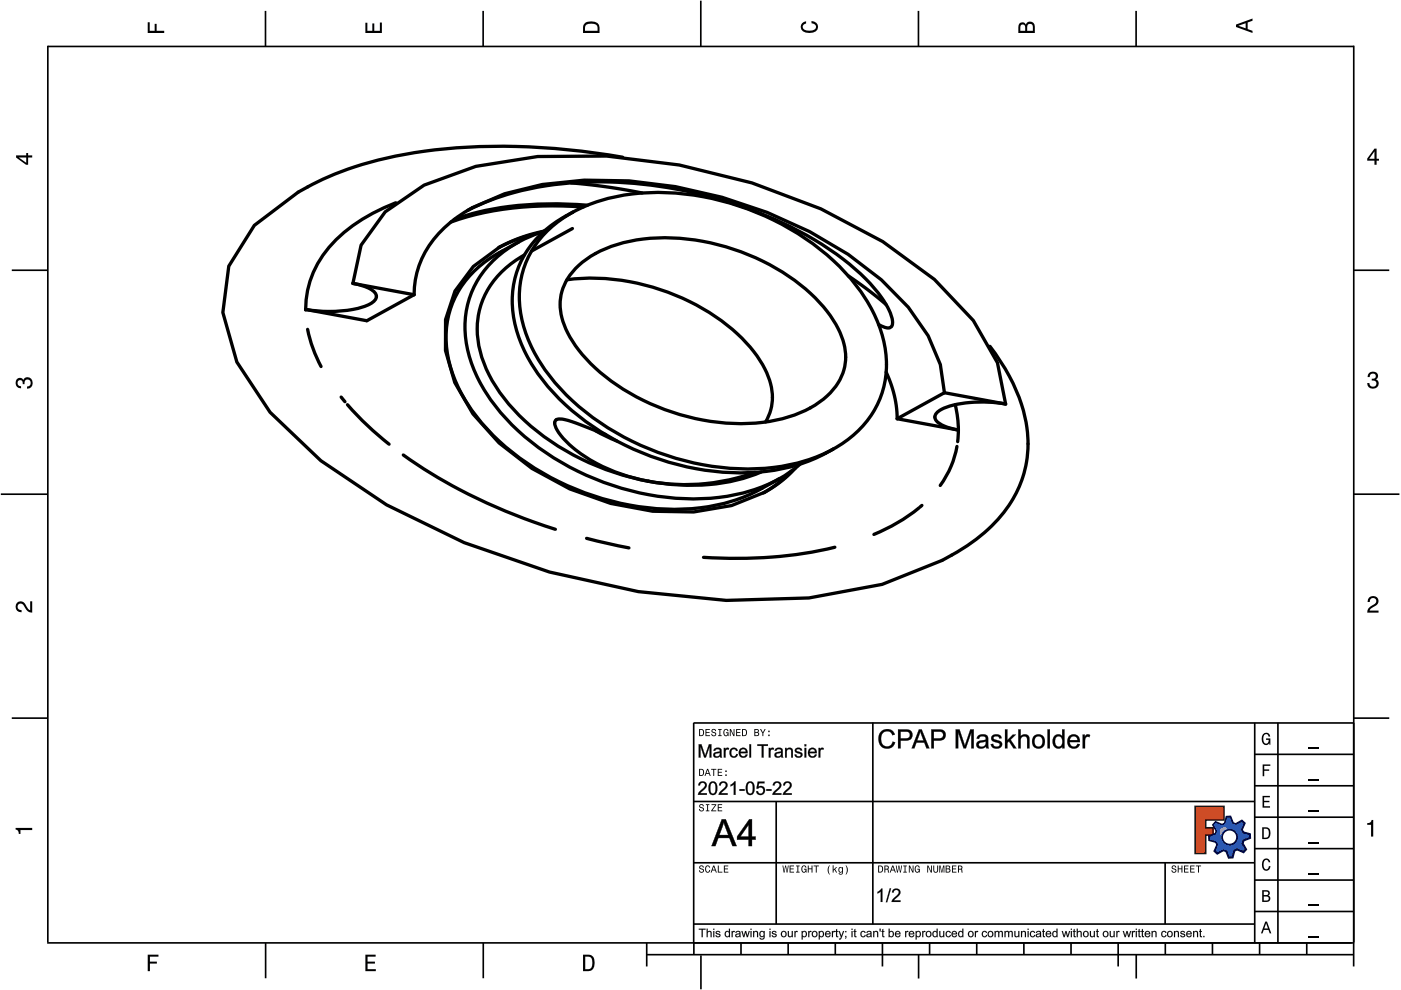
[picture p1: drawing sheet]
<svg xmlns="http://www.w3.org/2000/svg" width="297mm" height="210mm" viewBox="0 0 297 210" stroke-linecap="round" stroke-linejoin="round" font-family="sans-serif">
<g fill="none" stroke="#000" stroke-width=".35">
<path d="M10.1 9.7v190.1M10.1 9.9h277M56.3 2.3v7.5M102.4 2.3v7.5M148.6 .1v9.8M194.7 2.3v7.5M240.9 2.3v7.5M287 9.7v195.2M2.5 57.3h7.5M287.1 57.3h7.4M.2 104.8h10M287 104.8h9.7"/>
<path d="M2.5 152.3h7.5M147 153.3h140.1M147.1 153.3v49.1M185.1 153.2v42.8M266 159.9h21M266 153.3v46.7M270.9 153.3v46.7M287.1 152.3h7.4M147 169.9h119M164.6 169.9v26M266 179.9h21M266 173.3h21"/>
<path d="M266 166.6h21M10 199.9h277.1M56.3 199.9v7.5M102.5 199.9v7.5M137.1 199.9v5M147 195.9h119M147 182.9h119M157.1 199.9v2.5M167.1 199.9v2.5M177.1 199.9v2.5M187.1 199.9v5M197.1 199.9v2.5"/>
<path d="M207.1 199.9v2.5M217.1 199.9v2.5M227.1 199.9v2.5M237.1 199.9v5M247 182.9v13M247.1 199.9v2.5M257.1 199.9v2.5M266 193.3h21M266 186.6h21M267.1 199.9v2.5M277.1 199.9v2.5M137.1 202.4h150"/>
<path d="M148.6 202.6v7.2M194.8 202.4v5.1M240.9 202.4v5.1"/>
</g>
<g fill="#000">
<path d="M31.3 4.7h.4v1.8h1.1v-1.4h.4v1.4h1.6v.5h-3.5z" fill-rule="evenodd"/>
<path d="M77.5 4.8h.4v1.7h1v-1.5h.5v1.5h1.1v-1.7h.5v2.2h-3.5z" fill-rule="evenodd"/>
<path d="M124.1 4.9a2.19 2.19 0 0 0-.5 2.1h3.5v-1.2a1.42 1.42 0 0 0-1.7-1.3zM124.3 5.2a2.14 2.14 0 0 1 2.3 .3l.1 1h-2.7l.1-1z" fill-rule="evenodd"/>
<path d="M170.1 4.9l.8-.4v.5a.7 .7 0 0 0-.7 .5 .7 .7 0 0 0 .3 .8 1.69 1.69 0 0 0 2.5-.6 .9 .9 0 0 0-.9-.8v-.5a1.24 1.24 0 0 1 1.3 1.1 1.24 1.24 0 0 1-1 1.4 2.22 2.22 0 0 1-2.5-.7l-.1-.5z" fill-rule="evenodd"/>
<path d="M216.1 5l-.2 .8v1.2h3.5v-1.3a.98 .98 0 0 0-.7-1.1 .98 .98 0 0 0-1.2 .6 .84 .84 0 0 0-1.4-.2zM216.4 5.3a.54 .54 0 0 1 .7-.1 .54 .54 0 0 1 .3 .6v.7h-1.1zM217.9 5.2a.62 .62 0 0 1 .7-.1 .62 .62 0 0 1 .4 .6v.8h-1.2z" fill-rule="evenodd"/>
<path d="M262.1 5.2v.5l3.5 1.3v-.5l-1.1-.3v-1.4l1.1-.4v-.5zM262.6 5.5l1.5-.6v1.1z" fill-rule="evenodd"/>
<path d="M3.4 32.9v.5l2.1 1.5h.5v-1.5h.8v-.5h-.8v-.5h-.4v.5zM4 33.4h1.6v1.1z" fill-rule="evenodd"/>
<path d="M291.4 31.5l-1.5 2.1v.5h1.5v.8h.5v-.8h.5v-.4h-.5v-2.2zM291.4 32.1v1.6h-1.1z" fill-rule="evenodd"/>
<path d="M3.6 80.4a.86 .86 0 0 1 1.4 .1 1.06 1.06 0 0 1 1.2-.5 1.06 1.06 0 0 1 .7 1.2 1.1 1.1 0 0 1-1.2 1.2v-.4a.71 .71 0 0 0 .8-1 .71 .71 0 0 0-1.3-.1v.6h-.4a.61 .61 0 0 0-.3-.8 .61 .61 0 0 0-.8 .2 .61 .61 0 0 0 .2 .8l.6 .2v.4a1.15 1.15 0 0 1-1.2-.6 1.15 1.15 0 0 1 .3-1.3z" fill-rule="evenodd"/>
<path d="M290.3 79.1a1.08 1.08 0 0 1 1.3-.2 1.08 1.08 0 0 1 .5 1.3l-.4 .2a1.06 1.06 0 0 1 .6 1.3 1.06 1.06 0 0 1-1.2 .7 1.1 1.1 0 0 1-1.2-1.2h.4a.71 .71 0 0 0 1 .8 .71 .71 0 0 0 .1-1.3h-.6v-.4a.61 .61 0 0 0 .8-.3 .61 .61 0 0 0-.2-.8 .61 .61 0 0 0-.8 .2l-.2 .5h-.4z" fill-rule="evenodd"/>
<path d="M3.6 127.8a1.22 1.22 0 0 1 2 .7l.4 .6 .4 .3v-1.9h.4v2.4a1.8 1.8 0 0 1-1.7-1.4 .71 .71 0 0 0-.9-.5 .71 .71 0 0 0-.5 .8 .71 .71 0 0 0 .9 .6v.4a1.18 1.18 0 0 1-1.2-.6 1.18 1.18 0 0 1 .2-1.4z" fill-rule="evenodd"/>
<path d="M290.3 126.7a1.18 1.18 0 0 1 1.9 .3 1.18 1.18 0 0 1-1 1.7l-.5 .3-.3 .5h1.9v.4h-2.4a1.8 1.8 0 0 1 1.4-1.7 .71 .71 0 0 0 .5-.9 .71 .71 0 0 0-.9-.5 .71 .71 0 0 0-.5 .8h-.4z" fill-rule="evenodd"/>
<path d="M148.2 154.6v1.5h.5a.77 .77 0 0 0 .6-.8 .77 .77 0 0 0-.6-.7zM148.4 154.8a.58 .58 0 0 1 .7 .5 .58 .58 0 0 1-.7 .6zM149.6 154.6v1.5h.9v-.2h-.7v-.5h.6v-.2h-.6v-.4h.7v-.2zM151 154.7a.53 .53 0 0 0 0 .6 .53 .53 0 0 0 .6 .2 .32 .32 0 0 1-.3 .5 .32 .32 0 0 1-.3-.4h-.2a.5 .5 0 0 0 .7 .5 .5 .5 0 0 0 .1-.8l-.4-.1a.28 .28 0 0 1-.1-.4 .28 .28 0 0 1 .4-.1 .28 .28 0 0 1 .1 .3h.2a.51 .51 0 0 0-.3-.4 .51 .51 0 0 0-.5 .1zM152.3 154.6v.2h.2v1.1h-.2v.2h.7v-.2h-.3v-1.1h.3v-.2zM153.5 154.7a.81 .81 0 0 0 .5 1.4l.3-.2 .2 .2v-.8h-.6v.1h.4l-.2 .5a.6 .6 0 0 1-.5-.6 .6 .6 0 0 1 .4-.6l.2 .3h.2l-.1-.3a.53 .53 0 0 0-.8 0zM154.7 154.6v1.5h.2v-1.3l.6 1.3h.2v-1.5h-.2v1.2l-.5-1.2zM156.1 154.6v1.5h.9v-.2h-.7v-.5h.6v-.2h-.6v-.4h.7v-.2zM157.3 154.6v1.5h.5a.77 .77 0 0 0 .6-.8 .77 .77 0 0 0-.6-.7zM157.5 154.8a.58 .58 0 0 1 .7 .5 .58 .58 0 0 1-.7 .6zM159.9 154.6v1.5h.6a.42 .42 0 0 0 .5-.3 .42 .42 0 0 0-.3-.5l.2-.2-.1-.4zM160.1 154.8h.3a.23 .23 0 0 1 .3 .2 .23 .23 0 0 1-.3 .2h-.3zM160.1 155.4h.4a.26 .26 0 0 1 .3 .2 .26 .26 0 0 1-.3 .3h-.4zM161.1 154.6l.5 .9v.6h.2v-.6l.5-.9h-.2l-.4 .7-.3-.7zM162.9 155.8v.3h.3v-.3zM162.9 154.9v.3h.3v-.3z" fill-rule="evenodd"/>
<path d="M267.8 155.7a.85 .85 0 0 1 .9-.3 .85 .85 0 0 1 .6 .8h-.3l-.1-.3a.49 .49 0 0 0-.4-.3 .49 .49 0 0 0-.5 .3 1.2 1.2 0 0 0 .4 1.8 .66 .66 0 0 0 .6-.8h-.6v-.3h.9v1.3h-.1l-.1-.3-.3 .3a.85 .85 0 0 1-1.2-.7v-1.1z" fill-rule="evenodd"/>
<path d="M3.3 175.5h3.5v.5h-2.5v.8h-.3a.77 .77 0 0 0-.7-.9z" fill-rule="evenodd"/>
<path d="M148.4 170.6a.53 .53 0 0 0 0 .6 .53 .53 0 0 0 .6 .2 .32 .32 0 0 1-.3 .5 .32 .32 0 0 1-.3-.4h-.2a.5 .5 0 0 0 .7 .6 .5 .5 0 0 0 .1-.9l-.4-.1a.28 .28 0 0 1-.1-.4 .28 .28 0 0 1 .4-.1 .28 .28 0 0 1 .1 .4h.2a.51 .51 0 0 0-.3-.5 .51 .51 0 0 0-.5 .1zM149.7 170.5v.2h.2v1.1h-.2v.2h.7v-.2h-.3v-1.1h.3v-.2zM150.8 170.5v.2h.8l-.8 1.3h1.1v-.2h-.9l.9-1.3zM152.2 170.5v1.5h.9v-.2h-.7v-.5h.6v-.2h-.6v-.4h.7v-.2z" fill-rule="evenodd"/>
<path d="M148.2 163v1.5h.5a.77 .77 0 0 0 .6-.7 .77 .77 0 0 0-.6-.8zM148.4 163.2a.57 .57 0 0 1 .7 .6 .57 .57 0 0 1-.7 .5zM149.9 163l-.5 1.5h.2l.1-.4h.6l.2 .4h.2l-.6-1.5zM150 163.2l.3 .7h-.5zM150.8 163v.2h.4v1.3h.2v-1.3h.5v-.2zM152.2 163v1.5h.9v-.2h-.7v-.5h.6v-.2h-.6v-.4h.7v-.2zM153.8 164.2v.3h.3v-.3zM153.8 163.4v.3h.3v-.3z" fill-rule="evenodd"/>
<path d="M253.4 171h6.1v2.8h-3.9v1.7h1.6v1.5h-1.6v4h-2.2z" fill-rule="evenodd"/>
<path d="M257.7 174.3l-.5 .6 .7 1.3-.2 .6-1.4 .5v.9l1.5 .4 .3 .5-.7 1.4 .7 .5 1.3-.7 .6 .2 .5 1.4 .9-.1 .3-1.4 .6-.3 1.4 .6 .5-.6-.7-1.3 .2-.6 1.4-.5-.1-.9-1.4-.4-.3-.5 .6-1.4-.6-.6-1.3 .8-.6-.2-.5-1.4h-.9l-.4 1.5-.5 .2zM259.1 177.5a1.6 1.6 0 0 1 3.2 0 1.6 1.6 0 0 1-3.2 0z" fill-rule="evenodd"/>
<path d="M267.7 168.7h1.5v.3h-1.2v.8h1.1v.3h-1.1v.8h1.3v.3h-1.6z" fill-rule="evenodd"/>
<path d="M267.7 162.1h1.6v.3h-1.3v.7h1.1v.3h-1.1v1.2h-.3z" fill-rule="evenodd"/>
<path d="M267.6 175.4v2.5h.8a1.37 1.37 0 0 0 .7-2.2 1.56 1.56 0 0 0-1.5-.3zM267.9 175.7a.98 .98 0 0 1 1.2 .7 .98 .98 0 0 1-.7 1.2h-.5z" fill-rule="evenodd"/>
<path d="M289.9 174.5a.77 .77 0 0 0 .9-.6h.4v3.5h-.5v-2.5h-.8z" fill-rule="evenodd"/>
<path d="M148.4 183.6a.53 .53 0 0 0 0 .6 .53 .53 0 0 0 .6 .2 .32 .32 0 0 1-.3 .5 .32 .32 0 0 1-.3-.4h-.2a.5 .5 0 0 0 .7 .6 .5 .5 0 0 0 .1-.9l-.4-.1a.28 .28 0 0 1-.1-.4 .28 .28 0 0 1 .4-.1 .28 .28 0 0 1 .1 .4h.2a.51 .51 0 0 0-.3-.5 .51 .51 0 0 0-.5 .1zM149.6 183.7l-.1 .2a.67 .67 0 0 0 .1 .9 .67 .67 0 0 0 .8 .1l.2-.4h-.2l-.2 .3a.6 .6 0 0 1-.5-.5 .6 .6 0 0 1 .4-.6l.3 .3h.2l-.2-.4a.5 .5 0 0 0-.8 .1zM151.2 183.5l-.5 1.5h.2l.1-.4h.6l.2 .4h.2l-.6-1.5zM151.3 183.7l.3 .7h-.5zM152.2 183.5v1.5h1v-.2h-.8v-1.3zM153.5 183.5v1.5h.9v-.2h-.7v-.5h.6v-.2h-.6v-.4h.7v-.2z" fill-rule="evenodd"/>
<path d="M165.9 183.5l.3 1.5h.1l.3-1.3 .2 1.3h.2l.2-1.5h-.1l-.2 1.3-.2-1.3h-.2l-.2 1.3-.2-1.3zM167.4 183.5v1.5h1v-.2h-.8v-.5h.7v-.2h-.7v-.4h.7v-.2zM168.8 183.5v.2h.3v1.1h-.3v.2h.7v-.2h-.2v-1.1h.2v-.2zM170.1 183.7a.82 .82 0 0 0 .5 1.3l.3-.2 .1 .2v-.8h-.5v.2h.3l-.2 .4a.6 .6 0 0 1-.5-.5 .6 .6 0 0 1 .5-.6l.2 .3h.2l-.2-.4a.53 .53 0 0 0-.7 .1zM171.3 183.5v1.5h.2v-.7h.6v.7h.2v-1.5h-.2v.6h-.6v-.6zM172.5 183.5v.2h.5v1.3h.2v-1.3h.4v-.2zM175.8 183.5a1.35 1.35 0 0 0 .2 1.9 1.84 1.84 0 0 1 0-1.9zM176.5 183.5v1.5h.2v-.4l.2-.2 .4 .6h.2l-.4-.7 .4-.5h-.2l-.6 .6v-.9zM177.9 184a.59 .59 0 0 0-.2 .7 .59 .59 0 0 0 .7 .3l.1-.2a.31 .31 0 0 1-.1 .5 .31 .31 0 0 1-.4-.2h-.2a.47 .47 0 0 0 .5 .4 .47 .47 0 0 0 .4-.5v-1.2h-.2v.2l-.3-.2zM178 184.1l.1-.1a.42 .42 0 0 1 .4 .4 .42 .42 0 0 1-.4 .5l-.1-.3zM179.3 183.5a1.85 1.85 0 0 1 0 1.9 1.22 1.22 0 0 0 0-1.9z" fill-rule="evenodd"/>
<path d="M186.2 183.5v1.5h.5a.77 .77 0 0 0 .6-.7 .77 .77 0 0 0-.6-.8zM186.4 183.7a.58 .58 0 0 1 .6 .6 .58 .58 0 0 1-.6 .5zM187.5 183.5v1.5h.2v-.6a.45 .45 0 0 1 .5 .1 .45 .45 0 0 1 .1 .5h.2l-.2-.7a.42 .42 0 0 0 .1-.5 .42 .42 0 0 0-.4-.3zM187.7 183.7h.2a.26 .26 0 0 1 .4 .3 .26 .26 0 0 1-.4 .2h-.2zM189.2 183.5l-.6 1.5h.2l.2-.4h.6l.1 .4h.2l-.5-1.5zM189.3 183.7l.2 .7h-.4zM189.9 183.5l.3 1.5h.2l.2-1.3 .2 1.3h.2l.3-1.5h-.2l-.2 1.3-.2-1.3h-.2l-.2 1.3-.2-1.3zM191.5 183.5v.2h.3v1.1h-.3v.2h.8v-.2h-.3v-1.1h.3v-.2zM192.7 183.5v1.5h.2v-1.2l.5 1.2h.3v-1.5h-.2v1.2l-.6-1.2zM194.1 183.7a.81 .81 0 0 0 .5 1.3l.3-.2 .1 .2v-.8h-.5v.2h.3l-.2 .4a.6 .6 0 0 1-.5-.5 .6 .6 0 0 1 .5-.6l.2 .3h.2l-.2-.4a.53 .53 0 0 0-.7 .1zM196.6 183.5v1.5h.2v-1.2l.6 1.2h.2v-1.5h-.2v1.2l-.6-1.2zM197.9 183.5v.9a.52 .52 0 0 0 .5 .6 .52 .52 0 0 0 .5-.6v-.9h-.2v.9a.33 .33 0 0 1-.3 .5 .33 .33 0 0 1-.3-.5v-.9zM199.2 183.5v1.5h.1v-1.4l.3 1.4h.2l.3-1.4v1.4h.1v-1.5h-.2l-.3 1.3-.3-1.3zM200.5 183.5v1.5h.6a.42 .42 0 0 0 .4-.3 .42 .42 0 0 0-.2-.5l.2-.2-.1-.4zM200.7 183.7h.3a.23 .23 0 0 1 .3 .2 .23 .23 0 0 1-.3 .2h-.3zM200.7 184.3h.3a.26 .26 0 0 1 .3 .3 .26 .26 0 0 1-.3 .2h-.3zM201.8 183.5v1.5h1v-.2h-.8v-.5h.7v-.2h-.7v-.4h.8v-.2zM203.1 183.5v1.5h.2v-.6a.45 .45 0 0 1 .5 .1 .45 .45 0 0 1 .1 .5h.2l-.2-.7a.42 .42 0 0 0 .1-.5 .42 .42 0 0 0-.4-.3zM203.3 183.7h.3a.26 .26 0 0 1 .3 .3 .26 .26 0 0 1-.4 .2h-.2z" fill-rule="evenodd"/>
<path d="M248.5 183.6a.53 .53 0 0 0 0 .6 .53 .53 0 0 0 .6 .2 .32 .32 0 0 1-.2 .5 .32 .32 0 0 1-.3-.4h-.2a.5 .5 0 0 0 .6 .6 .5 .5 0 0 0 .2-.9l-.4-.1a.28 .28 0 0 1-.1-.4 .28 .28 0 0 1 .3-.1 .28 .28 0 0 1 .2 .4h.2a.51 .51 0 0 0-.3-.5 .51 .51 0 0 0-.6 .1zM249.7 183.5v1.5h.2v-.7h.6v.7h.2v-1.5h-.2v.6h-.6v-.6zM251 183.5v1.5h1v-.2h-.8v-.5h.7v-.2h-.7v-.4h.8v-.2zM252.3 183.5v1.5h1v-.2h-.8v-.5h.7v-.2h-.7v-.4h.8v-.2zM253.5 183.5v.2h.5v1.3h.2v-1.3h.5v-.2z" fill-rule="evenodd"/>
<path d="M268.3 195.4l-1 2.5h.4l.2-.7h1l.3 .7h.3l-.9-2.5zM268.4 195.8l.4 1.1h-.7z" fill-rule="evenodd"/>
<path d="M267.6 188.7v2.5h1a.7 .7 0 0 0 .7-.5 .7 .7 0 0 0-.4-.8 .61 .61 0 0 0 .3-.8 .61 .61 0 0 0-.7-.4zM267.9 189h.6a.38 .38 0 0 1 .4 .4 .38 .38 0 0 1-.5 .4h-.5zM267.9 190.1h.6a.44 .44 0 0 1 .5 .4 .44 .44 0 0 1-.5 .4h-.6z" fill-rule="evenodd"/>
<path d="M267.8 182.3a.85 .85 0 0 1 .9-.3 .85 .85 0 0 1 .6 .8h-.3l-.1-.2a.47 .47 0 0 0-.4-.3 .47 .47 0 0 0-.4 .3 1.21 1.21 0 0 0 .4 1.7 .64 .64 0 0 0 .5-.7h.4a.89 .89 0 0 1-.8 1 .89 .89 0 0 1-1-.7v-1.1z" fill-rule="evenodd"/>
<path d="M31.3 202.4h2.3v.4h-1.8v1.1h1.5v.4h-1.5v1.6h-.5z" fill-rule="evenodd"/>
<path d="M77.5 202.4h2.1v.4h-1.7v1.1h1.6v.4h-1.6v1.2h1.8v.4h-2.2z" fill-rule="evenodd"/>
<path d="M123.6 202.4v3.5h1.2a1.42 1.42 0 0 0 1.3-1.7 1.38 1.38 0 0 0-1.3-1.8zM124.1 202.8l1 .1a1.89 1.89 0 0 1 0 2.5l-1 .1z" fill-rule="evenodd"/>
</g>
<path d="M277.3 158.6h2.2M277.3 178.6h2.2M277.3 172h2.2M277.3 165.3h2.2M277.3 198.6h2.2M277.3 192h2.2M277.3 185.3h2.2" fill="none" stroke="#000" stroke-width=".25"/>
<g fill="#000">
<path d="M186.8 155.1a1.75 1.75 0 0 1 2.9 .7l-.5 .1a1.26 1.26 0 0 0-1.6-.8 1.26 1.26 0 0 0-.8 1.5 1.27 1.27 0 0 0 .9 1.6 1.27 1.27 0 0 0 1.6-.9l.5 .1a1.84 1.84 0 0 1-2.3 1.2 1.84 1.84 0 0 1-1.2-2.3zM190.4 154.7h1.5a1.23 1.23 0 0 1 1.6 1.1 1.23 1.23 0 0 1-1.5 1.2h-1.1v1.7h-.5zM190.9 155.1v1.5a2.46 2.46 0 0 0 1.8-.2 .74 .74 0 0 0 .1-.9 .74 .74 0 0 0-.8-.4zM194.8 154.7h.6l1.6 4h-.6l-.4-1.3h-1.7l-.4 1.3h-.6zM195.1 155.1l-.6 1.9h1.3zM197.5 154.7h1.5a1.23 1.23 0 0 1 1.5 1.1 1.23 1.23 0 0 1-1.5 1.2h-1v1.7h-.5zM198 155.1v1.5a2.46 2.46 0 0 0 1.8-.2 .74 .74 0 0 0 .1-.9 .74 .74 0 0 0-.9-.4zM202.6 154.7h.8l1.2 3.4 1.1-3.4h.8v4h-.6v-3.4l-1.1 3.4h-.5l-1.2-3.4v3.4h-.5zM207.4 156a1.4 1.4 0 0 1 2.1 .3l.2 2.4h-.6l-.1-.4a1.19 1.19 0 0 1-2-.4 1.19 1.19 0 0 1 1.5-1h.3a.41 .41 0 0 0 .2-.5 .41 .41 0 0 0-.5-.3l-.7 .1-.2 .5-.5-.1zM207.7 157.6a.54 .54 0 0 0 0 .7 .54 .54 0 0 0 .8 0 .89 .89 0 0 0 .5-1.1zM210.3 156a1.22 1.22 0 0 1 2.1 .5l-.5 .1a.65 .65 0 0 0-.6-.5 .65 .65 0 0 0-.7 .5l.4 .2a1.32 1.32 0 0 1 1.5 1.2 1.27 1.27 0 0 1-1.3 .7 1.27 1.27 0 0 1-1.1-.9l.5-.1a.7 .7 0 0 0 .6 .6 .7 .7 0 0 0 .7-.6l-.2-.2a1.66 1.66 0 0 1-1.6-1zM213.1 154.7h.5v2.2l1.1-1.1h.7l-1.1 1 1.2 1.9h-.6l-1-1.5-.3 .3v1.2h-.5zM215.9 154.7h.5v1.4a1.04 1.04 0 0 1 1.2-.4 1.04 1.04 0 0 1 .7 1.1v1.9h-.5v-1.9a.71 .71 0 0 0-.9-.7 .71 .71 0 0 0-.5 1v1.6h-.5zM219.3 156a1.47 1.47 0 0 1 2.3 1 1.47 1.47 0 0 1-2 1.6 1.68 1.68 0 0 1-.3-2.6zM219.6 156.4a1.11 1.11 0 0 0-.3 1.2 1.11 1.11 0 0 0 1.1 .7 1.13 1.13 0 0 0 .7-1.3 1.13 1.13 0 0 0-1.1-.9zM222.1 154.7h.5v4h-.5zM223.6 156a1.07 1.07 0 0 1 1.6 .1v-1.4h.5v4h-.5v-.4a1.25 1.25 0 0 1-1.6 .2 1.25 1.25 0 0 1-.4-1.6zM223.9 156.4a1.25 1.25 0 0 0 .6 1.9 1.18 1.18 0 0 0 .7-1.1 1.18 1.18 0 0 0-.8-1.1zM226.7 156.1a1.35 1.35 0 0 1 1.6-.3 1.35 1.35 0 0 1 .7 1.5h-2.2a.84 .84 0 0 0 .6 1 .84 .84 0 0 0 1-.6l.5 .1a1.42 1.42 0 0 1-1.9 .8 1.42 1.42 0 0 1-.6-2zM227.1 156.3l-.3 .6h1.6a.8 .8 0 0 0-.4-.7 .8 .8 0 0 0-.9 .1zM229.6 155.8h.4v.4a.7 .7 0 0 1 1.1-.3l-.1 .4a.64 .64 0 0 0-.8 .1 .64 .64 0 0 0-.2 .7v1.6h-.4z"/>
<path d="M186.8 155.1a1.78 1.78 0 0 1 3 .7l-.6 .1a1.24 1.24 0 0 0-1.5-.8 1.24 1.24 0 0 0-.9 1.5 1.24 1.24 0 0 0 .9 1.6 1.24 1.24 0 0 0 1.5-1l.6 .2a1.82 1.82 0 0 1-2.1 1.3 1.82 1.82 0 0 1-1.5-2.1l.2-.8zM186.9 155a2.17 2.17 0 0 0 .9 3.7 1.64 1.64 0 0 0 2-1.3l-.5-.1a1.29 1.29 0 0 1-1.6 .9 1.29 1.29 0 0 1-.9-1.6 1.29 1.29 0 0 1 .8-1.5 1.29 1.29 0 0 1 1.6 .8l.5-.1a1.73 1.73 0 0 0-2.8-.8zM190.4 154.6l2.1 .1a1.18 1.18 0 0 1 1 1.2 1.18 1.18 0 0 1-1.1 1.1h-1.5l.1 1.7h-.6zM190.4 154.7v4h.5v-1.7h1.1a1.2 1.2 0 0 0 1.5-1.2 1.2 1.2 0 0 0-1.6-1.1zM190.9 155.1v1.4a2.44 2.44 0 0 0 1.8-.2 .73 .73 0 0 0-.2-1.1zM190.9 155.1h1.1a.77 .77 0 0 1 1 .7 .77 .77 0 0 1-1 .8h-1.1zM194.8 154.6h.6l1.7 4.1h-.7l-.4-1.3h-1.7l-.4 1.3h-.6zM194.8 154.7l-1.5 4h.6l.4-1.3h1.7l.4 1.3h.6l-1.6-4zM195.1 155.1l-.6 1.9h1.3zM195.1 155.1l.7 1.9h-1.4zM197.4 154.6l2.2 .1a1.18 1.18 0 0 1 1 1.2 1.18 1.18 0 0 1-1.2 1.1h-1.4v1.7h-.6zM197.5 154.7v4h.5v-1.7h1a1.2 1.2 0 0 0 1.5-1.2 1.2 1.2 0 0 0-1.5-1.1zM198 155.1v1.4a2.44 2.44 0 0 0 1.7-.2 .73 .73 0 0 0-.2-1.1zM198 155.1h1a.77 .77 0 0 1 1 .7 .77 .77 0 0 1-1 .8h-1zM202.6 154.6h.9l1.1 3.5 1.1-3.5h.8v4.1h-.6l.1-3.4-1.2 3.4h-.5l-1.2-3.4 .1 3.4h-.6zM202.6 154.7v4h.5l.1-3.5 1.1 3.5h.5l1.2-3.4-.1 3.4h.6v-4h-.8l-1.1 3.5-1.2-3.5zM207.4 156a1.32 1.32 0 0 1 2.1 .4v1.7l.2 .6h-.6l-.1-.4a1.27 1.27 0 0 1-2-.2 1.21 1.21 0 0 1 1.5-1.2l.5-.1a.74 .74 0 0 0-.7-.7 .74 .74 0 0 0-.7 .6l-.6-.1zM207.4 156l-.3 .6 .5 .1a.77 .77 0 0 1 .5-.6 .77 .77 0 0 1 .8 .2l.1 .5-1.3 .3a.86 .86 0 0 0-.6 1.2 .86 .86 0 0 0 1.2 .4l.8-.5v.5h.6l-.2-.6v-1.8a1.36 1.36 0 0 0-2.1-.3zM207.7 157.6a.51 .51 0 0 0 .1 .7 .51 .51 0 0 0 .6 0l.5-.4 .1-.7zM207.6 157.5l1.4-.3a.9 .9 0 0 1-.4 1 .9 .9 0 0 1-1.1-.1zM210.3 156l.2-.1a1.21 1.21 0 0 1 1.9 .6l-.5 .1a.64 .64 0 0 0-.6-.5 .64 .64 0 0 0-.6 .5l.6 .3a.94 .94 0 0 1 1 .3 .94 .94 0 0 1 .1 1.1 1.35 1.35 0 0 1-2.4-.5l.6-.1a.67 .67 0 0 0 .6 .6 .67 .67 0 0 0 .7-.6l-.4-.2a1.34 1.34 0 0 1-1.4-1zM210.4 156a.78 .78 0 0 0-.1 .9 .78 .78 0 0 0 .7 .4l.3 .1a.49 .49 0 0 1 .7 .5 .49 .49 0 0 1-.7 .4l-.5-.1-.2-.5-.5 .1a1.23 1.23 0 0 0 1.1 .9 1.23 1.23 0 0 0 1.2-.9 1.39 1.39 0 0 0-1.5-1l-.2-.1a.62 .62 0 0 1 .4-.7 .62 .62 0 0 1 .7 .4l.1 .2 .5-.1a1.22 1.22 0 0 0-2-.5zM213.1 154.6h.5v2.3l1.1-1.2h.7l-1.1 1.1 1.2 1.9h-.6l-1-1.5-.3 .3v1.2h-.5zM213.1 154.7v4h.5l-.1-1.2 .4-.4 1 1.6h.6l-1.3-1.9 1.2-1h-.7l-1.2 1.2 .1-2.3zM215.9 154.6h.5v1.5a1.05 1.05 0 0 1 1.2-.4 1.05 1.05 0 0 1 .7 1.1v1.9h-.6v-1.9a.68 .68 0 0 0-.8-.6 .68 .68 0 0 0-.5 .9v1.6h-.5zM215.9 154.7v4h.5v-1.6a.74 .74 0 0 1 .5-1 .74 .74 0 0 1 .9 .7v1.9h.5l-.1-1.9a1.01 1.01 0 0 0-.6-1.1 1.01 1.01 0 0 0-1.2 .5v-1.5zM219.3 156a1.5 1.5 0 0 1 2.3 1 1.5 1.5 0 0 1-2 1.7 1.71 1.71 0 0 1-.3-2.7zM219.3 156a1.52 1.52 0 0 0-.4 1.9 1.52 1.52 0 0 0 1.8 .7 1.48 1.48 0 0 0 .7-2.1 1.48 1.48 0 0 0-2.1-.5zM219.6 156.4a1.08 1.08 0 0 0-.3 1.2 1.08 1.08 0 0 0 1.1 .7 1.1 1.1 0 0 0 .6-1.3 1.1 1.1 0 0 0-1-.8zM219.6 156.4a.96 .96 0 0 1 1.2-.1 .96 .96 0 0 1 .2 1.2 .89 .89 0 0 1-1 .8 .89 .89 0 0 1-.7-1.1zM222.1 154.6h.5v4.1h-.5zM222.1 154.7v4h.5v-4zM223.6 156a1.05 1.05 0 0 1 1.6 .1v-1.5h.5v4.1h-.5v-.4a1.02 1.02 0 0 1-1.6 .1 1.91 1.91 0 0 1 0-2.4zM223.6 156a1.52 1.52 0 0 0-.3 1.7 1.52 1.52 0 0 0 1.4 .9l.6-.4-.1 .5h.5v-4h-.5v1.5a1.04 1.04 0 0 0-1.6-.2zM223.9 156.4a1.23 1.23 0 0 0 .6 1.9 1.15 1.15 0 0 0 .7-1.1 1.15 1.15 0 0 0-.8-1.1zM223.9 156.4a.84 .84 0 0 1 1-.2 .84 .84 0 0 1 .4 1.1 .85 .85 0 0 1-.9 1 .85 .85 0 0 1-.7-1.1zM226.6 156.1a1.37 1.37 0 0 1 1.7-.3 1.37 1.37 0 0 1 .7 1.6l-2.2-.1a.83 .83 0 0 0 .7 1 .83 .83 0 0 0 .9-.6l.6 .1a1.45 1.45 0 0 1-2 .8 1.45 1.45 0 0 1-.6-2zM226.7 156.1a1.48 1.48 0 0 0-.2 2 1.48 1.48 0 0 0 2 .4l.4-.7-.5-.1a.85 .85 0 0 1-1 .6 .85 .85 0 0 1-.6-1h2.2a1.86 1.86 0 0 0-.6-1.4l-1-.2zM227.1 156.3l-.3 .6h1.6a.77 .77 0 0 0-.4-.7 .77 .77 0 0 0-.9 .1zM227.1 156.3l.3-.2h.5l.4 .3 .2 .6h-1.7zM229.5 155.7h.5v.5a.68 .68 0 0 1 1.2-.3l-.2 .5a.54 .54 0 0 0-.9 .2v2.1h-.6zM229.6 155.8v2.9h.4v-1.6a.65 .65 0 0 1 .2-.7 .65 .65 0 0 1 .8-.1l.1-.4a.74 .74 0 0 0-1.1 .3v-.4z"/>
<path d="M148.1 157.8h.6l.8 2.4 .8-2.4h.5v2.8h-.4l.1-2.3-.8 2.3h-.4l-.8-2.4v2.4h-.4zM148.2 157.8v2.8h.3v-2.4l.8 2.4h.3l.9-2.3v2.3h.3v-2.8h-.5l-.8 2.5-.8-2.5zM151.4 158.8a.87 .87 0 0 1 1-.3 .87 .87 0 0 1 .6 .8l.1 1.3h-.4v-.2a.74 .74 0 0 1-1 .2 .74 .74 0 0 1-.4-.9l1.3-.4a.5 .5 0 0 0-.5-.4 .5 .5 0 0 0-.5 .3h-.4zM151.5 158.8l-.2 .4h.3a.54 .54 0 0 1 .9-.3l.2 .4-1 .2a.63 .63 0 0 0-.4 .7 .87 .87 0 0 0 1.4 .1v.3h.4l-.1-1.6a.96 .96 0 0 0-1.5-.2zM151.7 159.9a.45 .45 0 0 0 .3 .5 .45 .45 0 0 0 .5-.4l.1-.4zM151.7 159.8l1-.3a.61 .61 0 0 1-.3 .8 .61 .61 0 0 1-.8-.2zM153.5 158.6h.3v.3a.47 .47 0 0 1 .3-.4 .47 .47 0 0 1 .5 .2l-.1 .3-.4-.1-.2 .2-.1 1.5h-.3zM153.5 158.6v2h.3v-1.1a.46 .46 0 0 1 .1-.5 .46 .46 0 0 1 .6 0l.1-.4h-.5l-.3 .3v-.3zM155 158.7a.84 .84 0 0 1 .8-.2 .84 .84 0 0 1 .6 .7l-.3 .1a.54 .54 0 0 0-.7-.4 .54 .54 0 0 0-.3 .7 .53 .53 0 0 0 .3 .7 .53 .53 0 0 0 .7-.5l.3 .1a.93 .93 0 0 1-1.1 .8 .93 .93 0 0 1-.6-1.3zM155 158.8a.99 .99 0 0 0-.2 1.4 .99 .99 0 0 0 1.5 .1l.1-.4h-.3a.57 .57 0 0 1-.7 .5 .57 .57 0 0 1-.4-.8 .58 .58 0 0 1 .4-.8 .58 .58 0 0 1 .7 .4h.3a.85 .85 0 0 0-1.4-.4zM156.9 158.8a.96 .96 0 0 1 1.1-.2 .96 .96 0 0 1 .5 1.1h-1.5a.57 .57 0 0 0 .5 .6 .57 .57 0 0 0 .6-.4l.4 .1a.85 .85 0 0 1-1.2 .6 1.15 1.15 0 0 1-.4-1.8zM156.9 158.8a1.01 1.01 0 0 0-.1 1.5 1.01 1.01 0 0 0 1.5 0l.2-.3h-.4a.59 .59 0 0 1-.7 .4 .59 .59 0 0 1-.4-.7h1.5a.92 .92 0 0 0-.5-1 .92 .92 0 0 0-1.1 .1zM157.2 159l-.2 .4h1.1l-.4-.5zM157.2 159l.4-.2 .3 .1 .3 .5h-1.2zM158.9 157.8h.4v2.8h-.4zM158.9 157.8v2.8h.3v-2.8zM160.6 157.8h2.2v.4l-.9-.1v2.5h-.4v-2.5l-.9 .1zM160.6 157.8v.3h.9v2.5h.4v-2.5h.9v-.3zM163 158.6h.4l-.1 .3a.47 .47 0 0 1 .4-.4 .47 .47 0 0 1 .4 .2l-.1 .3-.4-.1-.2 .2v1.5h-.4zM163 158.6v2h.4l-.1-1.1a.46 .46 0 0 1 .1-.5 .46 .46 0 0 1 .6 0l.1-.4h-.4l-.4 .3v-.3zM164.4 158.8a.87 .87 0 0 1 1-.3 .87 .87 0 0 1 .6 .8l.1 1.3h-.4l-.1-.2a.74 .74 0 0 1-1 .2 .74 .74 0 0 1-.3-.9l1.3-.4a.5 .5 0 0 0-.5-.4 .5 .5 0 0 0-.5 .3h-.4zM164.4 158.8l-.1 .4h.3a.54 .54 0 0 1 .9-.3l.1 .4-.9 .2a.63 .63 0 0 0-.5 .7 .87 .87 0 0 0 1.5 .1v.3h.4l-.2-1.6a.96 .96 0 0 0-1.5-.2zM164.7 159.9h-.1a.45 .45 0 0 0 .4 .5 .45 .45 0 0 0 .5-.4l.1-.4zM164.7 159.8l.9-.3a.61 .61 0 0 1-.3 .8 .61 .61 0 0 1-.8-.2zM166.4 158.6h.4v.3a.73 .73 0 0 1 .9-.4 .73 .73 0 0 1 .4 .9v1.2h-.4v-1.2a.47 .47 0 0 0-.5-.6 .47 .47 0 0 0-.4 .7v1.1h-.4zM166.5 158.6v2h.3v-1.1a.52 .52 0 0 1 .4-.7 .52 .52 0 0 1 .6 .6v1.2h.3v-1.6a.73 .73 0 0 0-.7-.5 .73 .73 0 0 0-.7 .5l.1-.4zM168.6 158.7h.1a.89 .89 0 0 1 1.4 .4l-.4 .1a.42 .42 0 0 0-.4-.4 .42 .42 0 0 0-.4 .4l.4 .2a.67 .67 0 0 1 .9 .6 .67 .67 0 0 1-.9 .7 .72 .72 0 0 1-.8-.7l.3-.1a.51 .51 0 0 0 .4 .4 .51 .51 0 0 0 .6-.3l-.2-.2a.91 .91 0 0 1-1.1-.8zM168.7 158.8a.61 .61 0 0 0 0 .7 .61 .61 0 0 0 .6 .2l.5 .2a.49 .49 0 0 1-.5 .5 .49 .49 0 0 1-.5-.5l-.3 .1a.83 .83 0 0 0 .8 .6 .83 .83 0 0 0 .8-.7l-.3-.3-1-.4a.47 .47 0 0 1 .5-.4 .47 .47 0 0 1 .5 .3h.3a.88 .88 0 0 0-1.4-.3zM170.6 157.8h.4v.4h-.4zM170.6 157.8v.4h.3v-.4zM170.6 158.6h.4v2h-.4zM170.6 158.6v2h.3v-2zM171.6 158.8a.96 .96 0 0 1 1.1-.2 .96 .96 0 0 1 .5 1.1h-1.5a.57 .57 0 0 0 .4 .6 .57 .57 0 0 0 .7-.4l.4 .1a.85 .85 0 0 1-1.2 .6 1.15 1.15 0 0 1-.4-1.8zM171.6 158.8a1.01 1.01 0 0 0-.1 1.5 1.01 1.01 0 0 0 1.5 0l.2-.3h-.4a.59 .59 0 0 1-.7 .4 .59 .59 0 0 1-.4-.7h1.4a.92 .92 0 0 0-.4-1 .92 .92 0 0 0-1.1 .1zM171.9 159l-.2 .4h1.1l-.4-.5zM171.8 159l.5-.2 .3 .1 .2 .5h-1.1zM173.5 158.6h.4v.3a.47 .47 0 0 1 .3-.4 .47 .47 0 0 1 .5 .2l-.1 .3-.4-.1-.2 .2-.1 1.5h-.4zM173.6 158.6v2h.3v-1.1a.46 .46 0 0 1 .1-.5 .46 .46 0 0 1 .5 0l.2-.4h-.5l-.3 .3v-.3z"/>
<path d="M148.2 157.8h.5l.8 2.4 .8-2.4h.5v2.8h-.3v-2.3l-.9 2.3h-.3l-.8-2.4v2.4h-.3zM151.4 158.8a.87 .87 0 0 1 1-.3 .87 .87 0 0 1 .6 .8l.1 1.3h-.4v-.2a.74 .74 0 0 1-1 .3 .74 .74 0 0 1-.4-.9l.4-.3 .9-.2a.51 .51 0 0 0-.4-.5 .51 .51 0 0 0-.6 .4h-.3zM151.7 159.8a.36 .36 0 0 0 0 .5 .36 .36 0 0 0 .5 .1l.4-.3v-.5zM153.5 158.6h.3v.3l.2-.3h.4h.2l-.1 .4a.45 .45 0 0 0-.6 0 .45 .45 0 0 0-.1 .5v1.1h-.3zM155 158.8a.86 .86 0 0 1 1.4 .4h-.3a.55 .55 0 0 0-.7-.3 .55 .55 0 0 0-.4 .7 .56 .56 0 0 0 .4 .7 .56 .56 0 0 0 .7-.4h.3a.94 .94 0 0 1-1.2 .7 .94 .94 0 0 1-.5-1.4zM156.9 158.8a.94 .94 0 0 1 1.1-.2 .94 .94 0 0 1 .5 1.1h-1.5a.59 .59 0 0 0 .4 .6 .59 .59 0 0 0 .7-.3h.4a1 1 0 0 1-1.4 .5 1 1 0 0 1-.3-1.5zM157.2 159l-.2 .4h1.1a.56 .56 0 0 0-.3-.5 .56 .56 0 0 0-.6 .1zM158.9 157.8h.3v2.8h-.3zM160.6 157.8h2.2v.3h-.9v2.5h-.4v-2.5h-.9zM163 158.6h.3v.3l.2-.3h.4h.2l-.1 .4a.45 .45 0 0 0-.5 0 .45 .45 0 0 0-.1 .5v1.1h-.4zM164.4 158.8a.87 .87 0 0 1 .9-.3 .87 .87 0 0 1 .7 .8l.1 1.3h-.4l-.1-.2a.74 .74 0 0 1-.9 .3 .74 .74 0 0 1-.4-.9l.4-.3 .9-.2a.51 .51 0 0 0-.4-.5 .51 .51 0 0 0-.6 .4h-.3zM164.7 159.8a.36 .36 0 0 0 0 .5 .36 .36 0 0 0 .5 .1l.3-.3 .1-.5zM166.5 158.6h.3v.3a.72 .72 0 0 1 .8-.3 .72 .72 0 0 1 .5 .8v1.2h-.3v-1.2a.5 .5 0 0 0-.6-.6 .5 .5 0 0 0-.4 .7v1.1h-.3zM168.7 158.8a.88 .88 0 0 1 1.4 .3l-.4 .1a.4 .4 0 0 0-.4-.4 .4 .4 0 0 0-.4 .5h.2a.86 .86 0 0 1 1 .9 .9 .9 0 0 1-.9 .4 .9 .9 0 0 1-.7-.6l.3-.1a.45 .45 0 0 0 .5 .5 .45 .45 0 0 0 .4-.5l-.1-.1a.89 .89 0 0 1-1.1-.8zM170.6 157.8h.3v.4h-.3zM170.6 158.6h.3v2h-.3zM171.6 158.8a.94 .94 0 0 1 1.1-.2 .94 .94 0 0 1 .5 1.1h-1.5a.59 .59 0 0 0 .4 .6 .59 .59 0 0 0 .7-.3h.4a1 1 0 0 1-1.5 .5 1 1 0 0 1-.3-1.5zM171.9 159l-.2 .4h1.1a.56 .56 0 0 0-.3-.5 .56 .56 0 0 0-.6 .1zM173.6 158.6h.3v.3l.2-.3h.4h.2l-.2 .4a.45 .45 0 0 0-.5 0 .45 .45 0 0 0-.1 .5v1.1h-.3z"/>
<path d="M148.3 165.9a.93 .93 0 0 1 1.5 .2 .93 .93 0 0 1-.6 1.3l-.7 .8h1.4v.3h-1.9a3.2 3.2 0 0 1 1.3-1.6 .54 .54 0 0 0-.2-.9 .54 .54 0 0 0-.7 .5h-.3zM150.6 165.8a.95 .95 0 0 1 1.1 .1 .95 .95 0 0 1 .4 1 1.19 1.19 0 0 1-1.2 1.6 1.93 1.93 0 0 1-.4-2.5zM150.9 166.1a1.92 1.92 0 0 0 .1 2.2h.3a1.75 1.75 0 0 0 0-2.3zM152.7 165.9a.93 .93 0 0 1 1.5 .2 .93 .93 0 0 1-.6 1.3l-.7 .8h1.4v.3h-1.9a3.2 3.2 0 0 1 1.3-1.6 .54 .54 0 0 0-.2-.9 .54 .54 0 0 0-.7 .5h-.3zM154.9 166.4l.8-.7h.2v2.8h-.3v-2.2l-.7 .4zM156.8 167.3h1.1v.4h-1.1zM158.5 165.8a.95 .95 0 0 1 1.1 .1 .95 .95 0 0 1 .4 1 1.19 1.19 0 0 1-1.2 1.6 1.93 1.93 0 0 1-.4-2.5zM158.8 166.1a1.92 1.92 0 0 0 .1 2.2h.3a1.75 1.75 0 0 0 0-2.3zM160.7 165.7h1.4v.4h-1.2l-.1 .7a.94 .94 0 0 1 1.3 .5 .94 .94 0 0 1-.6 1.2 .94 .94 0 0 1-1.2-.7l.4-.1a.63 .63 0 0 0 .7 .5 .63 .63 0 0 0 .5-.7 .63 .63 0 0 0-.7-.5l-.5 .2h-.3zM162.5 167.3h1.1v.4h-1.1zM164.1 165.9a.93 .93 0 0 1 1.5 .2 .93 .93 0 0 1-.6 1.3l-.7 .8h1.4v.3h-1.9a3.2 3.2 0 0 1 1.3-1.6 .54 .54 0 0 0-.2-.9 .54 .54 0 0 0-.7 .5h-.4zM166.3 165.9a.93 .93 0 0 1 1.5 .2 .93 .93 0 0 1-.6 1.3l-.7 .8h1.4v.3h-1.9l.2-.5 .3-.4a1.2 1.2 0 0 0 .8-1.5 .55 .55 0 0 0-.6-.1 .55 .55 0 0 0-.3 .5h-.4z"/>
<path d="M148.3 165.9a.95 .95 0 0 1 1.5 .2 .95 .95 0 0 1-.5 1.4l-.8 .7h1.4v.3h-1.9l.1-.5 .6-.5a.95 .95 0 0 0 .6-1.4 .53 .53 0 0 0-.6-.1 .53 .53 0 0 0-.3 .6l-.4-.1zM148.3 165.9l-.2 .6h.3a.58 .58 0 0 1 .9-.5 .58 .58 0 0 1-.1 1.1l-.9 .8-.3 .6h1.9v-.3h-1.5l.6-.6a1.07 1.07 0 0 0 .4-1.8l-.7-.1zM150.6 165.8a1.04 1.04 0 0 1 1.2 .1 1.04 1.04 0 0 1 .3 1.2 1.06 1.06 0 0 1-.3 1.2 1.06 1.06 0 0 1-1.1 .2 2.18 2.18 0 0 1-.1-2.7zM150.7 165.9a2.3 2.3 0 0 0-.2 2.4 .91 .91 0 0 0 1.1 .1 .91 .91 0 0 0 .4-1 1.2 1.2 0 0 0-1-1.7zM150.8 166.2a2.16 2.16 0 0 0 .2 2h.3a1.74 1.74 0 0 0 0-2.2zM150.9 166h.4a1.76 1.76 0 0 1 0 2.3h-.3a1.9 1.9 0 0 1-.1-2.3zM152.7 165.9a.95 .95 0 0 1 1.5 .2 .95 .95 0 0 1-.5 1.4l-.8 .7h1.4v.3h-1.9l.1-.5 .6-.5a.95 .95 0 0 0 .6-1.4 .53 .53 0 0 0-.6-.1 .53 .53 0 0 0-.3 .6l-.4-.1zM152.7 165.9l-.2 .6h.3a.58 .58 0 0 1 .9-.5 .58 .58 0 0 1-.1 1.1l-.9 .8-.3 .6h1.9v-.3h-1.5l.6-.6a1.07 1.07 0 0 0 .4-1.8l-.7-.1zM154.9 166.4l.5-.4a.4 .4 0 0 1 .6-.3v2.8h-.4v-2.2l-.7 .5zM154.9 166.4v.3l.7-.5v2.3h.3v-2.8h-.2l-.3 .4zM156.8 167.3h1.1v.4h-1.1zM156.8 167.3v.4h1.1v-.4zM158.5 165.8a1.04 1.04 0 0 1 1.2 .1 1.04 1.04 0 0 1 .3 1.2 1.06 1.06 0 0 1-.3 1.2 1.06 1.06 0 0 1-1.1 .2 2.18 2.18 0 0 1-.1-2.7zM158.6 165.9a2.3 2.3 0 0 0-.2 2.4 .91 .91 0 0 0 1.1 .1 .91 .91 0 0 0 .4-1 1.2 1.2 0 0 0-1-1.7zM158.7 166.2a2.16 2.16 0 0 0 .2 2h.3a1.74 1.74 0 0 0 0-2.2zM158.8 166h.4a1.76 1.76 0 0 1 0 2.3h-.3a1.93 1.93 0 0 1-.1-2.3zM160.6 165.7h1.5v.4h-1.2l-.1 .7a.92 .92 0 0 1 1.2 .2 .92 .92 0 0 1 0 1.2 .91 .91 0 0 1-1 .4 .91 .91 0 0 1-.7-.9h.4a.61 .61 0 0 0 .8 .4 .61 .61 0 0 0 .3-.9 .61 .61 0 0 0-1-.1l-.4 .1zM160.7 165.7l-.3 1.5h.3a.63 .63 0 0 1 .8-.2 .63 .63 0 0 1 .3 .8 .58 .58 0 0 1-.6 .5 .58 .58 0 0 1-.5-.6l-.4 .1a.91 .91 0 0 0 1.2 .7 .91 .91 0 0 0 .6-1.2 .91 .91 0 0 0-1.4-.4l.2-.9 1.2 .1v-.4zM162.5 167.3h1.1v.4h-1.1zM162.5 167.3v.4h1.1v-.4zM164.1 165.9a.95 .95 0 0 1 1.5 .2 .95 .95 0 0 1-.5 1.4l-.8 .7h1.4v.3h-1.9l.1-.5 .6-.5a.95 .95 0 0 0 .6-1.4 .53 .53 0 0 0-.6-.1 .53 .53 0 0 0-.3 .6l-.4-.1zM164.1 165.9l-.3 .6h.4a.58 .58 0 0 1 .9-.5 .58 .58 0 0 1-.1 1.1l-.9 .8-.3 .6h1.9v-.3h-1.5l.6-.6a1.07 1.07 0 0 0 .4-1.8l-.7-.1zM166.3 165.9a.95 .95 0 0 1 1.5 .2 .95 .95 0 0 1-.5 1.4l-.8 .7h1.4v.3h-1.9l.1-.5 .6-.5a.95 .95 0 0 0 .6-1.4 .53 .53 0 0 0-.6-.1 .53 .53 0 0 0-.3 .6l-.4-.1zM166.3 165.9l-.3 .6h.4a.58 .58 0 0 1 .9-.5 .58 .58 0 0 1-.1 1.1l-.9 .8-.3 .6h1.9v-.3h-1.5l.6-.6a1.07 1.07 0 0 0 .4-1.8l-.7-.1z"/>
<path d="M153 173.7h.9l2.3 5.7h-.9l-.6-1.7h-2.4l-.6 1.7h-.9zM153 173.7l-2.1 5.7h.8l.6-1.8h2.4l.6 1.8h.9l-2.3-5.7zM153.4 174.3l-.1 .8-.8 2h1.9zM153.4 174.3l1.1 2.8h-2.1zM158.8 173.7h.7l-.1 3.7 .8-.1v.8l-.8-.1 .1 1.4h-.8v-1.4l-2.5 .1v-.7zM158.9 173.7l-2.6 3.7v.6h2.5l-.1 1.4h.7v-1.4h.8v-.6h-.8v-3.7zM158.7 174.8l-1.7 2.6h1.7zM158.8 174.7v2.7h-1.9z"/>
<path d="M153 173.7h.9l2.3 5.7h-.9l-.6-1.7h-2.4l-.6 1.7h-.8zM153.4 174.3l-.9 2.8h1.9zM158.9 173.7h.5v3.7h.8v.6h-.8v1.4h-.7v-1.4h-2.4v-.6zM158.7 174.8l-1.7 2.6h1.7z"/>
<path d="M148.2 196.9h1.4v.2h-.6v1.6h-.3l.1-1.6h-.6zM148.2 196.9v.2h.6v1.6h.2v-1.6h.6v-.2zM149.8 196.9h.3l-.1 .6a.47 .47 0 0 1 .6-.1 .47 .47 0 0 1 .3 .5v.8h-.3v-.8a.3 .3 0 0 0-.3-.3 .3 .3 0 0 0-.2 .4v.7h-.3zM149.8 196.9v1.8h.2v-.7a.33 .33 0 0 1 .3-.4 .33 .33 0 0 1 .4 .3v.8h.2v-.8a.45 .45 0 0 0-.3-.5 .45 .45 0 0 0-.6 .2v-.7zM151.2 196.9h.3v.3h-.3zM151.2 196.9v.3h.2v-.3zM151.2 197.4h.3v1.3h-.3zM151.2 197.4v1.3h.2v-1.3zM151.8 197.5l.2-.1a.47 .47 0 0 1 .7 .3l-.2 .1a.26 .26 0 0 0-.3-.3 .26 .26 0 0 0-.2 .3l.2 .1a.46 .46 0 0 1 .6 .6 .46 .46 0 0 1-.8 .2l-.3-.4h.2a.33 .33 0 0 0 .3 .2 .33 .33 0 0 0 .3-.2v-.1a.53 .53 0 0 1-.6-.1 .53 .53 0 0 1-.1-.6zM151.8 197.5a.39 .39 0 0 0 0 .5 .39 .39 0 0 0 .5 .1l.2 .2a.32 .32 0 0 1-.3 .3 .32 .32 0 0 1-.3-.3h-.2a.53 .53 0 0 0 .6 .4 .53 .53 0 0 0 .4-.5l-.8-.4a.29 .29 0 0 1 .3-.3 .29 .29 0 0 1 .3 .3l.2-.1a.55 .55 0 0 0-.9-.2zM153.8 197.5a.47 .47 0 0 1 .8 0l-.1-.6h.3v1.8h-.2v-.2a.63 .63 0 0 1-.9-.1 .63 .63 0 0 1 .1-.9zM153.8 197.6a.6 .6 0 0 0-.1 .8 .6 .6 0 0 0 .9 .1v.2h.2v-1.8h-.2v.7a.47 .47 0 0 0-.8 0zM154 197.7l-.1 .6 .2 .2a.43 .43 0 0 0 .5-.5 .43 .43 0 0 0-.6-.3zM154 197.7l.1-.1a.48 .48 0 0 1 .5 .4 .48 .48 0 0 1-.5 .5l-.2-.2zM155.1 197.4h.2v.2l.2-.2h.3v.3l-.4 .1v.9h-.3zM155.1 197.4v1.3h.2v-.7a.29 .29 0 0 1 .1-.3 .29 .29 0 0 1 .3-.1l.1-.2h-.3l-.2 .2v-.2zM156 197.5a.55 .55 0 0 1 .6-.2 .55 .55 0 0 1 .4 .6l.1 .8h-.3v-.2a.45 .45 0 0 1-.7 .2 .45 .45 0 0 1 .1-.7l.6-.1a.32 .32 0 0 0-.3-.3 .32 .32 0 0 0-.4 .2h-.2zM156 197.6l-.1 .2h.2a.35 .35 0 0 1 .6-.2l.1 .3-.6 .1a.4 .4 0 0 0-.3 .6 .4 .4 0 0 0 .7 .1l.2-.2v.2h.3l-.1-1a.6 .6 0 0 0-1-.1zM156.2 198.2h-.1a.29 .29 0 0 0 .3 .4 .29 .29 0 0 0 .3-.3l.1-.3zM156.2 198.2l.6-.2a.35 .35 0 0 1-.2 .5 .35 .35 0 0 1-.5-.3zM157.2 197.4h.2l.3 1 .3-1h.2l.3 1 .2-1h.3l-.4 1.3h-.3l-.2-1-.3 1h-.2zM157.2 197.4l.4 1.3h.2l.3-1 .2 1h.3l.4-1.3h-.2l-.3 1-.3-1h-.2l-.3 1-.3-1zM159.1 196.9h.3v.3h-.3zM159.1 196.9v.3h.2v-.3zM159.1 197.4h.3v1.3h-.3zM159.1 197.4v1.3h.2v-1.3zM159.7 197.4h.2v.2a.47 .47 0 0 1 .5-.2 .47 .47 0 0 1 .3 .5v.8h-.2v-.8a.29 .29 0 0 0-.2-.3 .29 .29 0 0 0-.4 .2v.9h-.2zM159.7 197.4v1.3h.2v-.9a.31 .31 0 0 1 .4-.3 .31 .31 0 0 1 .2 .4v.8h.2v-1a.46 .46 0 0 0-.4-.3 .46 .46 0 0 0-.4 .2v-.2zM161.1 197.6l.4-.2 .4 .2v-.2h.2v1.1a.58 .58 0 0 1-.4 .7 .58 .58 0 0 1-.7-.4h.2a.34 .34 0 0 0 .4 .2 .34 .34 0 0 0 .3-.2v-.3a.63 .63 0 0 1-.9-.1 .63 .63 0 0 1 .1-.8zM161.1 197.6a.6 .6 0 0 0 0 .8 .6 .6 0 0 0 .8 .1 .4 .4 0 0 1-.1 .5 .4 .4 0 0 1-.5 0l-.3-.2a.56 .56 0 0 0 .7 .4 .56 .56 0 0 0 .4-.7v-1.1h-.2v.2l-.4-.2zM161.3 197.7v.7a.4 .4 0 0 0 .6-.4 .4 .4 0 0 0-.6-.3zM161.3 197.7a.42 .42 0 0 1 .6 .3 .42 .42 0 0 1-.6 .4zM163.1 196.9h.3v.3h-.3zM163.1 196.9v.3h.3v-.3zM163.1 197.4h.3v1.3h-.3zM163.1 197.4v1.3h.3v-1.3zM163.7 197.5l.2-.1a.47 .47 0 0 1 .7 .3l-.2 .1a.26 .26 0 0 0-.3-.3 .26 .26 0 0 0-.2 .3l.3 .1a.46 .46 0 0 1 .5 .6 .46 .46 0 0 1-.8 .2l-.3-.4h.2a.33 .33 0 0 0 .3 .2 .33 .33 0 0 0 .3-.2v-.1a.53 .53 0 0 1-.6-.1 .53 .53 0 0 1-.1-.6zM163.7 197.5a.39 .39 0 0 0 0 .5 .39 .39 0 0 0 .5 .1l.3 .2a.32 .32 0 0 1-.4 .3 .32 .32 0 0 1-.3-.3h-.2a.53 .53 0 0 0 .6 .4 .53 .53 0 0 0 .5-.5l-.8-.4a.29 .29 0 0 1 .2-.3 .29 .29 0 0 1 .3 .3l.2-.1a.55 .55 0 0 0-.9-.2zM165.5 198a.7 .7 0 0 1 1.4 0 .7 .7 0 0 1-1.4 0zM165.6 198a.65 .65 0 0 0 1.3 0 .65 .65 0 0 0-1.3 0zM165.9 197.7a.45 .45 0 0 0-.1 .6 .45 .45 0 0 0 .6 .1 .45 .45 0 0 0 .1-.6 .45 .45 0 0 0-.6-.1zM165.9 197.7a.45 .45 0 0 1 .7 .3 .45 .45 0 0 1-.7 .4l-.1-.4zM167 197.4h.3v.9a.31 .31 0 0 0 .4 .2 .31 .31 0 0 0 .2-.4v-.7h.2v1.3h-.2v-.2a.47 .47 0 0 1-.5 .2 .47 .47 0 0 1-.4-.3zM167 197.4l.1 .8a.45 .45 0 0 0 .3 .5 .45 .45 0 0 0 .5-.2v.2h.2v-1.3h-.2v.7a.34 .34 0 0 1-.3 .5 .34 .34 0 0 1-.4-.5l.1-.7zM168.4 197.4h.3l-.1 .2 .2-.2h.4l-.1 .3-.4 .1v.9h-.3zM168.4 197.4v1.3h.3l-.1-.7a.29 .29 0 0 1 .1-.3 .29 .29 0 0 1 .4-.1v-.2h-.3l-.2 .2v-.2zM170 197.4h.2v.2a.48 .48 0 0 1 .4-.2 .48 .48 0 0 1 .4 .3 .62 .62 0 0 1 0 .8 .62 .62 0 0 1-.8 .1v.6h-.2zM170 197.4v1.8h.2v-.7a.58 .58 0 0 0 .9-.4 .58 .58 0 0 0-.9-.5v-.2zM170.3 197.7l-.1 .6 .2 .2a.46 .46 0 0 0 .5-.5 .46 .46 0 0 0-.5-.4zM170.3 197.7l.1-.1a.45 .45 0 0 1 .5 .5 .45 .45 0 0 1-.6 .3l-.1-.3zM171.4 197.4h.2v.2l.2-.2h.3l-.1 .3-.4 .1v.9h-.2zM171.4 197.4v1.3h.2v-.7a.29 .29 0 0 1 0-.3 .29 .29 0 0 1 .4-.1l.1-.2h-.3l-.2 .2v-.2zM172.1 198a.67 .67 0 0 1 1.3 0 .67 .67 0 0 1-1.3 0zM172.1 198a.65 .65 0 0 0 1.3 0 .65 .65 0 0 0-1.3 0zM172.5 197.7a.45 .45 0 0 0-.1 .6 .45 .45 0 0 0 .6 .1 .45 .45 0 0 0 .1-.6 .45 .45 0 0 0-.6-.1zM172.4 197.7a.45 .45 0 0 1 .7 .3 .45 .45 0 0 1-.7 .4l-.1-.4zM173.6 197.4h.2v.2a.48 .48 0 0 1 .5-.2 .48 .48 0 0 1 .4 .3 .62 .62 0 0 1-.1 .8 .62 .62 0 0 1-.8 .1v.6h-.2zM173.6 197.4v1.8h.2v-.7a.58 .58 0 0 0 .9-.4 .58 .58 0 0 0-.9-.5v-.2zM173.9 197.7l-.1 .6 .2 .2a.46 .46 0 0 0 .5-.5 .46 .46 0 0 0-.5-.4zM173.9 197.7l.1-.1a.45 .45 0 0 1 .5 .5 .45 .45 0 0 1-.6 .3l-.1-.3zM175.1 197.5a.61 .61 0 0 1 .7-.1 .61 .61 0 0 1 .3 .7h-.9a.37 .37 0 0 0 .2 .4 .37 .37 0 0 0 .5-.2h.2a.67 .67 0 0 1-1 .3 .67 .67 0 0 1 0-1.1zM175.1 197.6a.65 .65 0 0 0 0 1 .65 .65 0 0 0 1-.3h-.2a.38 .38 0 0 1-.5 .2 .38 .38 0 0 1-.3-.4h1a.59 .59 0 0 0-.3-.6 .59 .59 0 0 0-.7 .1zM175.3 197.7l-.1 .2h.7l-.2-.3zM175.3 197.6h.4l.2 .3h-.8zM176.4 197.4h.2v.2l.2-.2h.3l-.1 .3-.4 .1v.9h-.2zM176.4 197.4v1.3h.2v-.7a.29 .29 0 0 1 .1-.3 .29 .29 0 0 1 .3-.1l.1-.2h-.3l-.2 .2v-.2zM177.2 197.1l.3-.2v.5h.2v.2h-.2v.8l.2 .1v.2a.34 .34 0 0 1-.3 0 .34 .34 0 0 1-.2-.4l.1-.7h-.2v-.2h.2zM177.3 197.1v.3h-.2v.2h.2v.7a.31 .31 0 0 0 .1 .4 .31 .31 0 0 0 .3 0l-.2-.4v-.7h.2v-.2h-.2v-.5zM177.8 197.4h.2l.4 1 .3-1h.3l-.6 1.5-.3 .3h-.2v-.2h.2l.2-.3zM177.8 197.4l.5 1.3-.2 .3h-.2v.2a.44 .44 0 0 0 .6-.5l.5-1.3h-.2l-.4 1.1-.4-1.1zM179.2 197.4h.3v.3h-.3zM179.2 197.4v.2h.2v-.2zM179.2 198.4h.3l-.1 .4-.2 .3 .1-.4h-.1zM179.2 198.4v.3h.1l-.1 .3 .2-.6zM180.5 196.9h.3v.3h-.3zM180.5 196.9v.3h.3v-.3zM180.5 197.4h.3v1.3h-.3zM180.5 197.4v1.3h.3v-1.3zM181.1 197.1l.3-.2-.1 .5h.3v.2h-.3l.1 .8 .2 .1v.2a.34 .34 0 0 1-.4 0 .34 .34 0 0 1-.1-.4v-.7h-.1v-.2h.1zM181.1 197.1v.3h-.1v.2h.1v.7a.31 .31 0 0 0 .1 .4 .31 .31 0 0 0 .4 0l-.3-.4v-.7h.3v-.2h-.3v-.5zM182.6 197.5a.56 .56 0 0 1 .5-.1 .56 .56 0 0 1 .4 .4h-.2a.32 .32 0 0 0-.3-.2 .32 .32 0 0 0-.3 .2v.5a.32 .32 0 0 0 .3 .2 .32 .32 0 0 0 .3-.3h.2a.57 .57 0 0 1-.5 .5 .57 .57 0 0 1-.6-.4zM182.6 197.6a.62 .62 0 0 0 0 1 .62 .62 0 0 0 .9-.4h-.2a.34 .34 0 0 1-.3 .4 .34 .34 0 0 1-.3-.3v-.5a.33 .33 0 0 1 .3-.3 .33 .33 0 0 1 .3 .3h.2a.55 .55 0 0 0-.9-.2zM183.8 197.5a.55 .55 0 0 1 .6-.2 .55 .55 0 0 1 .4 .6l.1 .8h-.3v-.2a.45 .45 0 0 1-.8 .2 .45 .45 0 0 1 .2-.7l.6-.1a.32 .32 0 0 0-.3-.3 .32 .32 0 0 0-.4 .2h-.2zM183.8 197.6l-.1 .2h.2a.35 .35 0 0 1 .6-.2l.1 .3-.6 .1a.4 .4 0 0 0-.3 .6 .4 .4 0 0 0 .6 .1l.3-.2v.2h.3l-.1-1a.6 .6 0 0 0-1-.1zM184 198.2h-.1a.29 .29 0 0 0 .3 .4 .29 .29 0 0 0 .3-.3l.1-.3zM184 198.2l.6-.2a.35 .35 0 0 1-.2 .5 .35 .35 0 0 1-.5-.3zM185.1 197.4h.2v.2a.47 .47 0 0 1 .6-.2 .47 .47 0 0 1 .3 .5v.8h-.2v-.8a.29 .29 0 0 0-.3-.3 .29 .29 0 0 0-.3 .2v.9h-.3zM185.1 197.4v1.3h.3v-.9a.31 .31 0 0 1 .3-.3 .31 .31 0 0 1 .3 .4v.8h.2v-1a.46 .46 0 0 0-.4-.3 .46 .46 0 0 0-.5 .2v-.2zM186.5 196.9h.2v.7h-.2zM186.5 196.9v.6h.2v-.6zM187 197.1l.3-.2v.5h.2v.2h-.2v.8l.2 .1v.2a.34 .34 0 0 1-.4 0 .34 .34 0 0 1-.1-.4l.1-.7h-.2v-.2h.2zM187.1 197.1v.3h-.2v.2h.2v.7a.31 .31 0 0 0 .1 .4 .31 .31 0 0 0 .3 0l-.2-.4v-.7h.2v-.2h-.2v-.5zM188.4 196.9h.2v.6a.61 .61 0 0 1 1 .6 .61 .61 0 0 1-1 .4v.2h-.2zM188.4 196.9v1.8h.2v-.2a.57 .57 0 0 0 .8-.1 .57 .57 0 0 0 0-.7 .57 .57 0 0 0-.8-.1v-.7zM188.7 197.7a.43 .43 0 0 0-.1 .6 .43 .43 0 0 0 .6 .1v-.7l-.2-.1zM188.7 197.7a.42 .42 0 0 1 .6 .4 .42 .42 0 0 1-.6 .3zM189.9 197.5a.61 .61 0 0 1 .7-.1 .61 .61 0 0 1 .3 .7h-.9a.37 .37 0 0 0 .3 .4 .37 .37 0 0 0 .4-.2h.2a.67 .67 0 0 1-1 .3 .67 .67 0 0 1 0-1.1zM189.9 197.6a.65 .65 0 0 0 0 1 .65 .65 0 0 0 1-.3h-.2a.38 .38 0 0 1-.5 .2 .38 .38 0 0 1-.2-.4h.9a.59 .59 0 0 0-.3-.6 .59 .59 0 0 0-.7 .1zM190.1 197.7l-.1 .2h.7l-.2-.3zM190.1 197.6h.4l.2 .3h-.7zM191.9 197.4h.2v.2l.2-.2h.3l-.1 .3-.3 .1-.1 .9h-.2zM191.9 197.4v1.3h.2v-.7a.29 .29 0 0 1 .1-.3 .29 .29 0 0 1 .3-.1l.1-.2h-.3l-.2 .2v-.2zM192.8 197.5a.61 .61 0 0 1 .8-.1 .61 .61 0 0 1 .3 .7h-1a.37 .37 0 0 0 .3 .4 .37 .37 0 0 0 .4-.2h.3a.67 .67 0 0 1-1.1 .3 .67 .67 0 0 1 0-1.1zM192.8 197.6a.65 .65 0 0 0 .1 1 .65 .65 0 0 0 .9-.3h-.2a.38 .38 0 0 1-.4 .2 .38 .38 0 0 1-.3-.4h.9a.59 .59 0 0 0-.3-.6 .59 .59 0 0 0-.7 .1zM193 197.7l-.1 .2h.7l-.2-.3zM193 197.6h.4l.2 .3h-.7zM194.1 197.4h.2v.2a.48 .48 0 0 1 .5-.2 .48 .48 0 0 1 .4 .3 .62 .62 0 0 1 0 .8 .62 .62 0 0 1-.9 .1l.1 .6h-.3zM194.1 197.4v1.8h.3l-.1-.7a.58 .58 0 0 0 1-.4 .58 .58 0 0 0-1-.5v-.2zM194.4 197.7v.6l.1 .2a.46 .46 0 0 0 .5-.5 .46 .46 0 0 0-.4-.4zM194.4 197.7l.1-.1a.45 .45 0 0 1 .5 .5 .45 .45 0 0 1-.6 .3l-.1-.3zM195.5 197.4h.2v.2l.2-.2h.3v.3l-.4 .1v.9h-.3zM195.5 197.4v1.3h.2v-.7a.29 .29 0 0 1 .1-.3 .29 .29 0 0 1 .4-.1v-.2h-.3l-.2 .2v-.2zM196.3 198a.67 .67 0 0 1 1.3 0 .67 .67 0 0 1-1.3 0zM196.3 198a.65 .65 0 0 0 1.3 0 .65 .65 0 0 0-1.3 0zM196.6 197.7a.45 .45 0 0 0-.1 .6 .45 .45 0 0 0 .6 .1 .45 .45 0 0 0 .1-.6 .45 .45 0 0 0-.6-.1zM196.6 197.7a.45 .45 0 0 1 .7 .3 .45 .45 0 0 1-.7 .4l-.1-.4zM197.8 197.5a.47 .47 0 0 1 .8 0v-.6h.2v1.8h-.2v-.2a.63 .63 0 0 1-.9-.1 .63 .63 0 0 1 .1-.9zM197.8 197.6a.6 .6 0 0 0-.1 .8 .6 .6 0 0 0 .9 .1v.2h.2v-1.8h-.2v.7a.47 .47 0 0 0-.8 0zM198 197.7l-.1 .6 .2 .2a.43 .43 0 0 0 .5-.5 .43 .43 0 0 0-.6-.3zM198 197.7l.1-.1a.48 .48 0 0 1 .5 .4 .48 .48 0 0 1-.5 .5l-.2-.2zM199.1 197.4h.3v.9a.31 .31 0 0 0 .4 .2 .31 .31 0 0 0 .2-.4v-.7h.2v1.3h-.2v-.2a.47 .47 0 0 1-.5 .2 .47 .47 0 0 1-.3-.3zM199.1 197.4l.1 .8a.45 .45 0 0 0 .3 .5 .45 .45 0 0 0 .5-.2v.2h.2v-1.3h-.2v.7a.34 .34 0 0 1-.3 .5 .34 .34 0 0 1-.3-.5v-.7zM200.6 197.5a.56 .56 0 0 1 .6-.1 .56 .56 0 0 1 .4 .4h-.2a.32 .32 0 0 0-.3-.2 .32 .32 0 0 0-.3 .2l-.1 .5a.32 .32 0 0 0 .4 .2 .32 .32 0 0 0 .3-.3h.2a.57 .57 0 0 1-.5 .5 .57 .57 0 0 1-.6-.4zM200.7 197.6a.62 .62 0 0 0 0 1 .62 .62 0 0 0 .9-.4h-.2a.34 .34 0 0 1-.3 .4 .34 .34 0 0 1-.4-.3v-.5a.33 .33 0 0 1 .4-.3 .33 .33 0 0 1 .3 .3h.2a.55 .55 0 0 0-.9-.2zM201.9 197.5a.61 .61 0 0 1 .7-.1 .61 .61 0 0 1 .3 .7h-.9a.37 .37 0 0 0 .3 .4 .37 .37 0 0 0 .4-.2h.2a.67 .67 0 0 1-1 .3 .67 .67 0 0 1 0-1.1zM201.9 197.6a.65 .65 0 0 0 0 1 .65 .65 0 0 0 1-.3h-.2a.38 .38 0 0 1-.5 .2 .38 .38 0 0 1-.2-.4h.9a.59 .59 0 0 0-.3-.6 .59 .59 0 0 0-.7 .1zM202.1 197.7l-.1 .2h.7l-.2-.3zM202.1 197.6h.4l.2 .3h-.7zM203.3 197.5a.47 .47 0 0 1 .7 0v-.6h.3v1.8h-.3l.1-.2a.63 .63 0 0 1-.9-.1 .63 .63 0 0 1 .1-.9zM203.3 197.6a.6 .6 0 0 0-.1 .8 .6 .6 0 0 0 .9 .1l-.1 .2h.2v-1.8h-.2v.7a.47 .47 0 0 0-.7 0zM203.5 197.7l-.1 .6 .2 .2a.43 .43 0 0 0 .4-.5 .43 .43 0 0 0-.5-.3zM203.4 197.7l.2-.1a.48 .48 0 0 1 .5 .4 .48 .48 0 0 1-.5 .5l-.2-.2zM205.2 198a.67 .67 0 0 1 1.3 0 .67 .67 0 0 1-1.3 0zM205.2 198a.65 .65 0 0 0 1.3 0 .65 .65 0 0 0-1.3 0zM205.6 197.7a.45 .45 0 0 0-.1 .6 .45 .45 0 0 0 .6 .1 .45 .45 0 0 0 .1-.6 .45 .45 0 0 0-.6-.1zM205.5 197.7a.45 .45 0 0 1 .7 .3 .45 .45 0 0 1-.7 .4l-.1-.4zM206.7 197.4h.2v.2l.2-.2h.3l-.1 .3-.3 .1-.1 .9h-.2zM206.7 197.4v1.3h.2v-.7a.29 .29 0 0 1 .1-.3 .29 .29 0 0 1 .3-.1l.1-.2h-.3l-.2 .2v-.2zM208.3 197.5a.56 .56 0 0 1 .6-.1 .56 .56 0 0 1 .4 .4h-.2a.32 .32 0 0 0-.4-.2 .32 .32 0 0 0-.3 .2v.5a.32 .32 0 0 0 .4 .2 .32 .32 0 0 0 .3-.3h.2a.57 .57 0 0 1-.6 .5 .57 .57 0 0 1-.5-.4zM208.3 197.6a.62 .62 0 0 0 0 1 .62 .62 0 0 0 1-.4h-.2a.34 .34 0 0 1-.3 .4 .34 .34 0 0 1-.4-.3v-.5a.33 .33 0 0 1 .3-.3 .33 .33 0 0 1 .4 .3h.2a.55 .55 0 0 0-1-.2zM209.4 198a.67 .67 0 0 1 1.3 0 .67 .67 0 0 1-1.3 0zM209.4 198a.65 .65 0 0 0 1.3 0 .65 .65 0 0 0-1.3 0zM209.7 197.7a.45 .45 0 0 0-.1 .6 .45 .45 0 0 0 .7 .1 .45 .45 0 0 0 .1-.6 .45 .45 0 0 0-.7-.1zM209.7 197.7a.45 .45 0 0 1 .7 .3 .45 .45 0 0 1-.7 .4l-.1-.4zM210.9 197.4h.2v.2a.44 .44 0 0 1 .7 0 .43 .43 0 0 1 .5-.2 .43 .43 0 0 1 .3 .4v.9h-.2v-.8a.26 .26 0 0 0-.2-.3 .26 .26 0 0 0-.3 .2v.9h-.3v-.8a.29 .29 0 0 0-.3-.3 .29 .29 0 0 0-.2 .4v.7h-.2zM210.9 197.4v1.3h.2v-.7a.31 .31 0 0 1 .2-.4 .31 .31 0 0 1 .4 .3l-.1 .8h.3v-.9a.28 .28 0 0 1 .3-.3 .28 .28 0 0 1 .2 .4v.8h.2v-.9a.41 .41 0 0 0-.3-.4 .41 .41 0 0 0-.5 .2 .43 .43 0 0 0-.4-.2 .43 .43 0 0 0-.3 .2v-.2zM213 197.4h.2v.2a.44 .44 0 0 1 .7 0 .43 .43 0 0 1 .5-.2 .43 .43 0 0 1 .3 .4v.9h-.2v-.8a.26 .26 0 0 0-.2-.3 .26 .26 0 0 0-.3 .2v.9h-.3v-.8a.29 .29 0 0 0-.3-.3 .29 .29 0 0 0-.2 .4v.7h-.2zM213 197.4v1.3h.2v-.7a.31 .31 0 0 1 .2-.4 .31 .31 0 0 1 .4 .3l-.1 .8h.3v-.9a.28 .28 0 0 1 .3-.3 .28 .28 0 0 1 .2 .4v.8h.2v-.9a.41 .41 0 0 0-.3-.4 .41 .41 0 0 0-.5 .2 .43 .43 0 0 0-.4-.2 .43 .43 0 0 0-.3 .2v-.2zM215.1 197.4h.2v.9a.31 .31 0 0 0 .4 .2 .31 .31 0 0 0 .2-.4v-.7h.2v1.3h-.2v-.2a.47 .47 0 0 1-.4 .2 .47 .47 0 0 1-.4-.3zM215.1 197.4v.8a.45 .45 0 0 0 .3 .5 .45 .45 0 0 0 .5-.2v.2h.2v-1.3h-.2v.7a.34 .34 0 0 1-.3 .5 .34 .34 0 0 1-.3-.5v-.7zM216.5 197.4h.2v.2a.47 .47 0 0 1 .5-.2 .47 .47 0 0 1 .3 .5v.8h-.2v-.8a.29 .29 0 0 0-.2-.3 .29 .29 0 0 0-.4 .2v.9h-.2zM216.5 197.4v1.3h.2v-.9a.31 .31 0 0 1 .4-.3 .31 .31 0 0 1 .2 .4v.8h.2v-1a.46 .46 0 0 0-.4-.3 .46 .46 0 0 0-.4 .2v-.2zM217.9 196.9h.2v.3h-.2zM217.9 196.9v.3h.2v-.3zM217.9 197.4h.2v1.3h-.2zM217.9 197.4v1.3h.2v-1.3zM218.5 197.5a.56 .56 0 0 1 .6-.1 .56 .56 0 0 1 .4 .4h-.2a.32 .32 0 0 0-.4-.2 .32 .32 0 0 0-.3 .2v.5a.32 .32 0 0 0 .4 .2 .32 .32 0 0 0 .3-.3h.2a.57 .57 0 0 1-.6 .5 .57 .57 0 0 1-.5-.4zM218.5 197.6a.62 .62 0 0 0 0 1 .62 .62 0 0 0 1-.4h-.2a.34 .34 0 0 1-.3 .4 .34 .34 0 0 1-.4-.3v-.5a.33 .33 0 0 1 .3-.3 .33 .33 0 0 1 .3 .3h.3a.55 .55 0 0 0-1-.2zM219.7 197.5a.55 .55 0 0 1 .7-.2 .55 .55 0 0 1 .3 .6l.1 .8h-.2l-.1-.2a.45 .45 0 0 1-.7 .2 .45 .45 0 0 1 .1-.7l.6-.1a.32 .32 0 0 0-.3-.3 .32 .32 0 0 0-.4 .2h-.2zM219.7 197.6l-.1 .2h.2a.35 .35 0 0 1 .6-.2l.1 .3-.6 .1a.4 .4 0 0 0-.2 .6 .4 .4 0 0 0 .6 .1l.2-.2 .1 .2h.2l-.1-1a.6 .6 0 0 0-1-.1zM219.9 198.2a.29 .29 0 0 0 .2 .4 .29 .29 0 0 0 .4-.3v-.3zM219.9 198.2l.6-.2a.35 .35 0 0 1-.2 .5 .35 .35 0 0 1-.4-.3zM221.1 197.1l.2-.2v.5h.3v.2h-.3l.1 .8 .2 .1v.2a.34 .34 0 0 1-.4 0 .34 .34 0 0 1-.1-.4v-.7h-.2v-.2h.2zM221.1 197.1v.3h-.2v.2h.2v.7a.31 .31 0 0 0 .1 .4 .31 .31 0 0 0 .4 0l-.3-.4v-.7h.2v-.2h-.2v-.5zM221.9 197.5a.61 .61 0 0 1 .7-.1 .61 .61 0 0 1 .3 .7h-1a.37 .37 0 0 0 .3 .4 .37 .37 0 0 0 .5-.2h.2a.67 .67 0 0 1-1 .3 .67 .67 0 0 1 0-1.1zM221.9 197.6a.65 .65 0 0 0 0 1 .65 .65 0 0 0 1-.3h-.2a.38 .38 0 0 1-.5 .2 .38 .38 0 0 1-.3-.4h1a.59 .59 0 0 0-.3-.6 .59 .59 0 0 0-.7 .1zM222.1 197.7l-.2 .2h.8l-.2-.3zM222 197.6h.5l.2 .3h-.8zM223.2 197.5a.47 .47 0 0 1 .8 0v-.6h.2v1.8h-.2v-.2a.63 .63 0 0 1-.9-.1 .63 .63 0 0 1 .1-.9zM223.2 197.6a.6 .6 0 0 0 0 .8 .6 .6 0 0 0 .8 .1v.2h.2v-1.8h-.2v.7a.47 .47 0 0 0-.8 0zM223.4 197.7v.6l.1 .2a.43 .43 0 0 0 .5-.5 .43 .43 0 0 0-.6-.3zM223.4 197.7l.1-.1a.48 .48 0 0 1 .5 .4 .48 .48 0 0 1-.5 .5l-.2-.2zM225.1 197.4h.2l.3 1 .3-1h.2l.3 1 .3-1h.2l-.4 1.3h-.3l-.2-1-.3 1h-.2zM225.1 197.4l.4 1.3h.2l.3-1 .3 1h.2l.4-1.3h-.2l-.3 1-.3-1h-.2l-.3 1-.3-1zM227 196.9h.3v.3h-.3zM227 196.9v.3h.3v-.3zM227 197.4h.3v1.3h-.3zM227 197.4v1.3h.3v-1.3zM227.6 197.1l.3-.2v.5h.2v.2h-.2v.8l.2 .1v.2a.34 .34 0 0 1-.4 0 .34 .34 0 0 1-.1-.4v-.7h-.1v-.2h.1zM227.6 197.1v.3h-.1v.2h.1v.7a.31 .31 0 0 0 .1 .4 .31 .31 0 0 0 .4 0l-.3-.4v-.7h.3v-.2h-.3l.1-.5zM228.3 196.9h.2v.6a.47 .47 0 0 1 .6-.1 .47 .47 0 0 1 .3 .5v.8h-.3v-.8a.3 .3 0 0 0-.3-.3 .3 .3 0 0 0-.3 .4v.7h-.2zM228.3 196.9v1.8h.2v-.7a.33 .33 0 0 1 .3-.4 .33 .33 0 0 1 .3 .3v.8h.2v-.8a.45 .45 0 0 0-.3-.5 .45 .45 0 0 0-.5 .2v-.7zM229.6 198a.67 .67 0 0 1 1.3 0 .67 .67 0 0 1-1.3 0zM229.6 198a.65 .65 0 0 0 1.3 0 .65 .65 0 0 0-1.3 0zM230 197.7a.45 .45 0 0 0-.1 .6 .45 .45 0 0 0 .6 .1 .45 .45 0 0 0 .1-.6 .45 .45 0 0 0-.6-.1zM229.9 197.7a.45 .45 0 0 1 .7 .3 .45 .45 0 0 1-.7 .4l-.1-.4zM231.1 197.4h.2v.9a.31 .31 0 0 0 .4 .2 .31 .31 0 0 0 .2-.4v-.7h.2v1.3h-.2v-.2a.47 .47 0 0 1-.4 .2 .47 .47 0 0 1-.4-.3zM231.1 197.4v.8a.45 .45 0 0 0 .3 .5 .45 .45 0 0 0 .6-.2l-.1 .2h.2v-1.3h-.2v.7a.34 .34 0 0 1-.3 .5 .34 .34 0 0 1-.3-.5v-.7zM232.5 197.1l.3-.2-.1 .5h.3v.2h-.3l.1 .8 .2 .1v.2a.34 .34 0 0 1-.4 0 .34 .34 0 0 1-.1-.4v-.7h-.1v-.2h.1zM232.5 197.1v.3h-.1v.2h.1v.7a.31 .31 0 0 0 .1 .4 .31 .31 0 0 0 .4 0l-.3-.4v-.7h.3v-.2h-.3v-.5zM233.8 198a.67 .67 0 0 1 1.3 0 .67 .67 0 0 1-1.3 0zM233.8 198a.65 .65 0 0 0 1.3 0 .65 .65 0 0 0-1.3 0zM234.2 197.7a.45 .45 0 0 0-.1 .6 .45 .45 0 0 0 .6 .1 .45 .45 0 0 0 .1-.6 .45 .45 0 0 0-.6-.1zM234.1 197.7a.45 .45 0 0 1 .7 .3 .45 .45 0 0 1-.7 .4l-.1-.4zM235.3 197.4h.2v.9a.31 .31 0 0 0 .4 .2 .31 .31 0 0 0 .2-.4v-.7h.2v1.3h-.2v-.2a.47 .47 0 0 1-.4 .2 .47 .47 0 0 1-.4-.3zM235.3 197.4v.8a.45 .45 0 0 0 .3 .5 .45 .45 0 0 0 .6-.2l-.1 .2h.2v-1.3h-.2v.7a.34 .34 0 0 1-.3 .5 .34 .34 0 0 1-.3-.5v-.7zM236.7 197.4h.2v.2l.2-.2h.3l-.1 .3-.4 .1v.9h-.2zM236.7 197.4v1.3h.2v-.7a.29 .29 0 0 1 .1-.3 .29 .29 0 0 1 .3-.1l.1-.2h-.3l-.2 .2v-.2zM238 197.4h.3l.3 1 .2-1h.3l.2 1 .3-1h.3l-.5 1.3h-.2l-.3-1-.2 1h-.3zM238.1 197.4l.4 1.3h.2l.2-1 .3 1h.2l.4-1.3h-.2l-.3 1-.2-1h-.3l-.2 1-.3-1zM240 197.4h.2v.2l.2-.2h.3l-.1 .3-.4 .1v.9h-.2zM240 197.4v1.3h.2v-.7a.29 .29 0 0 1 .1-.3 .29 .29 0 0 1 .3-.1l.1-.2h-.3l-.2 .2v-.2zM240.8 196.9h.2v.3h-.2zM240.8 196.9v.3h.2v-.3zM240.8 197.4h.2v1.3h-.2zM240.8 197.4v1.3h.2v-1.3zM241.4 197.1l.2-.2v.5h.3v.2h-.3v.8l.3 .1v.2a.34 .34 0 0 1-.4 0 .34 .34 0 0 1-.1-.4v-.7h-.2v-.2h.2zM241.4 197.1v.3h-.2v.2h.2v.7a.31 .31 0 0 0 .1 .4 .31 .31 0 0 0 .4 0l-.3-.4v-.7h.2v-.2h-.2v-.5zM242.1 197.1l.2-.2v.5h.3v.2h-.3v.8l.3 .1v.2a.34 .34 0 0 1-.4 0 .34 .34 0 0 1-.1-.4v-.7h-.2v-.2h.2zM242.1 197.1v.3h-.2v.2h.2v.7a.31 .31 0 0 0 .1 .4 .31 .31 0 0 0 .4 0l-.3-.4v-.7h.2v-.2h-.2v-.5zM242.8 197.5a.61 .61 0 0 1 .8-.1 .61 .61 0 0 1 .3 .7h-1a.37 .37 0 0 0 .3 .4 .37 .37 0 0 0 .4-.2h.3a.67 .67 0 0 1-1 .3 .67 .67 0 0 1-.1-1.1zM242.9 197.6a.65 .65 0 0 0 0 1 .65 .65 0 0 0 1-.3h-.3a.38 .38 0 0 1-.4 .2 .38 .38 0 0 1-.3-.4h1a.59 .59 0 0 0-.3-.6 .59 .59 0 0 0-.7 .1zM243 197.7l-.1 .2h.8l-.3-.3zM243 197.6h.5l.2 .3h-.8zM244.1 197.4h.3v.2a.47 .47 0 0 1 .5-.2 .47 .47 0 0 1 .3 .5v.8h-.2v-.8a.29 .29 0 0 0-.2-.3 .29 .29 0 0 0-.4 .2v.9h-.3zM244.2 197.4v1.3h.2v-.9a.31 .31 0 0 1 .4-.3 .31 .31 0 0 1 .2 .4v.8h.2v-1a.46 .46 0 0 0-.4-.3 .46 .46 0 0 0-.5 .2l.1-.2zM246.3 197.5a.56 .56 0 0 1 .6-.1 .56 .56 0 0 1 .4 .4h-.2a.32 .32 0 0 0-.3-.2 .32 .32 0 0 0-.3 .2v.5a.32 .32 0 0 0 .3 .2 .32 .32 0 0 0 .3-.3h.2a.57 .57 0 0 1-.5 .5 .57 .57 0 0 1-.6-.4zM246.4 197.6a.62 .62 0 0 0 0 1 .62 .62 0 0 0 .9-.4h-.2a.34 .34 0 0 1-.3 .4 .34 .34 0 0 1-.4-.3v-.5a.33 .33 0 0 1 .4-.3 .33 .33 0 0 1 .3 .3h.2a.55 .55 0 0 0-.9-.2zM247.4 198a.67 .67 0 0 1 1.3 0 .67 .67 0 0 1-1.3 0zM247.4 198a.65 .65 0 0 0 1.3 0 .65 .65 0 0 0-1.3 0zM247.8 197.7a.45 .45 0 0 0-.1 .6 .45 .45 0 0 0 .6 .1 .45 .45 0 0 0 .1-.6 .45 .45 0 0 0-.6-.1zM247.8 197.7a.45 .45 0 0 1 .6 .3 .45 .45 0 0 1-.6 .4l-.2-.4zM248.9 197.4h.2v.2a.47 .47 0 0 1 .6-.2 .47 .47 0 0 1 .3 .5v.8h-.3v-.8a.29 .29 0 0 0-.2-.3 .29 .29 0 0 0-.3 .2l-.1 .9h-.2zM248.9 197.4v1.3h.2v-.9a.31 .31 0 0 1 .4-.3 .31 .31 0 0 1 .3 .4l-.1 .8h.3l-.1-1a.46 .46 0 0 0-.4-.3 .46 .46 0 0 0-.4 .2v-.2zM250.3 197.5l.2-.1a.47 .47 0 0 1 .7 .3l-.2 .1a.26 .26 0 0 0-.2-.3 .26 .26 0 0 0-.3 .3l.3 .1a.46 .46 0 0 1 .5 .6 .46 .46 0 0 1-.8 .2l-.3-.4h.2a.33 .33 0 0 0 .3 .2 .33 .33 0 0 0 .4-.2l-.1-.1a.53 .53 0 0 1-.6-.1 .53 .53 0 0 1-.1-.6zM250.4 197.5a.39 .39 0 0 0-.1 .5 .39 .39 0 0 0 .5 .1l.3 .2a.32 .32 0 0 1-.3 .3 .32 .32 0 0 1-.4-.3h-.2a.53 .53 0 0 0 .6 .4 .53 .53 0 0 0 .5-.5l-.8-.4a.29 .29 0 0 1 .3-.3 .29 .29 0 0 1 .2 .3l.2-.1a.55 .55 0 0 0-.8-.2zM251.6 197.5a.61 .61 0 0 1 .8-.1 .61 .61 0 0 1 .3 .7h-1a.37 .37 0 0 0 .3 .4 .37 .37 0 0 0 .4-.2h.3a.67 .67 0 0 1-1 .3 .67 .67 0 0 1-.1-1.1zM251.7 197.6a.65 .65 0 0 0 0 1 .65 .65 0 0 0 1-.3h-.3a.38 .38 0 0 1-.4 .2 .38 .38 0 0 1-.3-.4h1a.59 .59 0 0 0-.3-.6 .59 .59 0 0 0-.7 .1zM251.8 197.7l-.1 .2h.7l-.2-.3zM251.8 197.6h.4l.3 .3h-.8zM252.9 197.4h.3v.2a.47 .47 0 0 1 .5-.2 .47 .47 0 0 1 .3 .5v.8h-.2v-.8a.29 .29 0 0 0-.2-.3 .29 .29 0 0 0-.4 .2v.9h-.3zM253 197.4v1.3h.2v-.9a.31 .31 0 0 1 .4-.3 .31 .31 0 0 1 .2 .4v.8h.2v-1a.46 .46 0 0 0-.4-.3 .46 .46 0 0 0-.5 .2l.1-.2zM254.4 197.1l.2-.2v.5h.2v.2h-.2v.8l.2 .1 .1 .2a.34 .34 0 0 1-.4 0 .34 .34 0 0 1-.1-.4v-.7h-.2v-.2h.2zM254.4 197.1v.3h-.2v.2h.2v.7a.31 .31 0 0 0 .1 .4 .31 .31 0 0 0 .4 0l-.3-.4v-.7h.2v-.2h-.2v-.5zM255.1 198.4h.3v.3h-.3zM255.1 198.4v.3h.3v-.3z"/>
<path d="M148.2 196.9h1.4v.2h-.6v1.6h-.2v-1.6h-.6zM149.8 196.9h.2v.6a.46 .46 0 0 1 .6-.1 .46 .46 0 0 1 .3 .5v.8h-.2v-.8a.32 .32 0 0 0-.4-.3 .32 .32 0 0 0-.3 .4v.7h-.2zM151.2 196.9h.2v.3h-.2zM151.2 197.4h.2v1.3h-.2zM151.8 197.5l.2-.1a.51 .51 0 0 1 .7 .3l-.2 .1a.26 .26 0 0 0-.3-.3 .26 .26 0 0 0-.2 .3l.1 .1a.45 .45 0 0 1 .6 .2 .45 .45 0 0 1-.2 .6l-.6-.1-.2-.3h.2a.29 .29 0 0 0 .3 .3 .29 .29 0 0 0 .3-.4 .55 .55 0 0 1-.7-.6zM153.8 197.6l.4-.2 .4 .1v-.6h.2v1.8h-.2v-.2a.62 .62 0 0 1-.9-.1 .62 .62 0 0 1 .1-.8zM154 197.7a.45 .45 0 0 0-.2 .6 .45 .45 0 0 0 .7 .1v-.7l-.3-.1zM155.1 197.4h.2v.2l.4-.2v.2a.29 .29 0 0 0-.3 .1 .29 .29 0 0 0-.1 .3v.7h-.2zM156 197.5h.1a.58 .58 0 0 1 .7-.1 .58 .58 0 0 1 .2 .8l.1 .5h-.3v-.2a.46 .46 0 0 1-.7 .3 .46 .46 0 0 1-.1-.7l.8-.2a.33 .33 0 0 0-.3-.4 .33 .33 0 0 0-.4 .3h-.2zM156.2 198.2a.31 .31 0 0 0 .2 .4 .31 .31 0 0 0 .4-.3v-.3zM157.2 197.4h.2l.3 1 .3-1h.2l.3 1 .3-1h.2l-.4 1.3h-.3l-.2-1-.3 1h-.2zM159.1 196.9h.2v.3h-.2zM159.1 197.4h.2v1.3h-.2zM159.7 197.4h.2v.2a.46 .46 0 0 1 .5-.2 .46 .46 0 0 1 .3 .5v.8h-.2v-.8a.3 .3 0 0 0-.2-.4 .3 .3 0 0 0-.4 .3v.9h-.2zM161.1 197.6l.3-.2 .5 .2v-.2h.2v1.1a.57 .57 0 0 1-.4 .7 .57 .57 0 0 1-.7-.4h.2a.36 .36 0 0 0 .5 .2 .36 .36 0 0 0 .2-.5 .62 .62 0 0 1-.8-.1 .62 .62 0 0 1 0-.8zM161.3 197.7a.44 .44 0 0 0-.1 .6 .44 .44 0 0 0 .6 .1 .44 .44 0 0 0 .1-.6 .44 .44 0 0 0-.6-.1zM163.1 196.9h.3v.3h-.3zM163.1 197.4h.3v1.3h-.3zM163.7 197.5l.2-.1a.51 .51 0 0 1 .7 .3l-.2 .1a.26 .26 0 0 0-.3-.3 .26 .26 0 0 0-.2 .3l.1 .1a.45 .45 0 0 1 .6 .2 .45 .45 0 0 1-.2 .6l-.6-.1-.2-.3h.2a.29 .29 0 0 0 .3 .3 .29 .29 0 0 0 .3-.4 .55 .55 0 0 1-.7-.6zM165.6 198a.65 .65 0 0 1 1.3 0 .65 .65 0 0 1-1.3 0zM165.9 197.7a.44 .44 0 0 0-.1 .7 .44 .44 0 0 0 .7-.1l-.1-.6-.2-.1zM167 197.4h.3v.7a.32 .32 0 0 0 .3 .4 .32 .32 0 0 0 .3-.4v-.7h.2v1.3h-.2v-.2a.46 .46 0 0 1-.6 .2 .46 .46 0 0 1-.3-.5zM168.4 197.4h.2v.2l.4-.2 .1 .2a.29 .29 0 0 0-.4 .1 .29 .29 0 0 0 0 .3v.7h-.3zM170 197.4h.2v.2a.59 .59 0 0 1 .9 .4 .59 .59 0 0 1-.9 .6v.6h-.2zM170.3 197.7l-.1 .6 .2 .2a.47 .47 0 0 0 .5-.5 .47 .47 0 0 0-.5-.4zM171.4 197.4h.2v.2l.4-.2v.2a.29 .29 0 0 0-.4 .1 .29 .29 0 0 0 0 .3v.7h-.2zM172.1 198a.65 .65 0 0 1 1.3 0 .65 .65 0 0 1-1.3 0zM172.4 197.7a.44 .44 0 0 0 0 .7 .44 .44 0 0 0 .7-.1l-.1-.6-.3-.1zM173.6 197.4h.2v.2a.59 .59 0 0 1 .9 .4 .59 .59 0 0 1-.9 .6v.6h-.2zM173.9 197.7l-.1 .6 .2 .2a.47 .47 0 0 0 .5-.5 .47 .47 0 0 0-.5-.4zM175.1 197.6a.6 .6 0 0 1 .7-.2 .6 .6 0 0 1 .3 .7h-1a.38 .38 0 0 0 .3 .4 .38 .38 0 0 0 .5-.2h.2a.65 .65 0 0 1-1 .3 .65 .65 0 0 1 0-1zM175.3 197.7l-.1 .2h.7l-.2-.3zM176.4 197.4h.2v.2l.4-.2v.2a.29 .29 0 0 0-.3 .1 .29 .29 0 0 0-.1 .3v.7h-.2zM177.3 197.1l.2-.2v.5h.2v.2h-.2v.7l.2 .4a.32 .32 0 0 1-.3 0 .32 .32 0 0 1-.1-.4v-.7h-.2zM177.8 197.4h.2l.4 1 .4-1h.2l-.5 1.3a.45 .45 0 0 1-.6 .5v-.2h.2l.2-.3zM179.2 197.4h.2v.2h-.2zM179.2 198.4h.2v.4l-.2 .2zM180.5 196.9h.3v.3h-.3zM180.5 197.4h.3v1.3h-.3zM181.1 197.1l.2-.2v.5h.3v.2h-.3v.7l.3 .4a.32 .32 0 0 1-.4 0 .32 .32 0 0 1-.1-.4v-.7h-.1zM182.6 197.5l.6-.1 .3 .4h-.2l-.1-.2a.44 .44 0 0 0-.6 .5 .44 .44 0 0 0 .6 .4l.1-.3h.2a.62 .62 0 0 1-.8 .4 .62 .62 0 0 1-.2-.9zM183.8 197.5h.1a.58 .58 0 0 1 .7-.1 .58 .58 0 0 1 .2 .8l.1 .5h-.3v-.2a.46 .46 0 0 1-.7 .3 .46 .46 0 0 1-.1-.7l.8-.2a.33 .33 0 0 0-.3-.4 .33 .33 0 0 0-.4 .3h-.2zM184 198.2a.31 .31 0 0 0 .2 .4 .31 .31 0 0 0 .4-.3v-.3zM185.1 197.4h.2v.2a.46 .46 0 0 1 .6-.2 .46 .46 0 0 1 .3 .5v.8h-.2v-.8a.3 .3 0 0 0-.3-.4 .3 .3 0 0 0-.3 .3v.9h-.3zM186.5 196.9h.2v.6h-.2zM187.1 197.1l.2-.2v.5h.2v.2h-.2v.7l.2 .4a.32 .32 0 0 1-.3 0 .32 .32 0 0 1-.1-.4v-.7h-.2zM188.4 196.9h.2v.6a.59 .59 0 0 1 .9 .6 .59 .59 0 0 1-.9 .4v.2h-.2zM188.7 197.7a.44 .44 0 0 0-.1 .6 .44 .44 0 0 0 .6 .1v-.7l-.2-.1zM189.9 197.6a.6 .6 0 0 1 .7-.2 .6 .6 0 0 1 .3 .7h-.9a.38 .38 0 0 0 .2 .4 .38 .38 0 0 0 .5-.2h.2a.65 .65 0 0 1-1 .3 .65 .65 0 0 1 0-1zM190.1 197.7l-.1 .2h.7l-.2-.3zM191.9 197.4h.2v.2l.4-.2v.2a.29 .29 0 0 0-.3 .1 .29 .29 0 0 0-.1 .3v.7h-.2zM192.8 197.6a.6 .6 0 0 1 .7-.2 .6 .6 0 0 1 .4 .7h-1a.38 .38 0 0 0 .3 .4 .38 .38 0 0 0 .4-.2h.2a.65 .65 0 0 1-1 .3 .65 .65 0 0 1 0-1zM193 197.7l-.1 .2h.7l-.2-.3zM194.1 197.4h.2v.2a.59 .59 0 0 1 1 .4 .59 .59 0 0 1-.9 .6v.6h-.3zM194.4 197.7v.6l.1 .2a.47 .47 0 0 0 .5-.5 .47 .47 0 0 0-.4-.4zM195.5 197.4h.2v.2l.4-.2 .1 .2a.29 .29 0 0 0-.4 .1 .29 .29 0 0 0-.1 .3v.7h-.2zM196.3 198a.65 .65 0 0 1 1.3 0 .65 .65 0 0 1-1.3 0zM196.6 197.7a.44 .44 0 0 0-.1 .7 .44 .44 0 0 0 .7-.1v-.6l-.3-.1zM197.8 197.6l.4-.2 .4 .1v-.6h.2v1.8h-.2v-.2a.62 .62 0 0 1-.9-.1 .62 .62 0 0 1 .1-.8zM198 197.7a.45 .45 0 0 0-.1 .6 .45 .45 0 0 0 .6 .1v-.7l-.3-.1zM199.1 197.4h.3v.7a.32 .32 0 0 0 .3 .4 .32 .32 0 0 0 .3-.4v-.7h.2v1.3h-.2v-.2a.46 .46 0 0 1-.6 .2 .46 .46 0 0 1-.3-.5zM200.6 197.5l.7-.1 .3 .4h-.2l-.1-.2a.44 .44 0 0 0-.6 .5 .44 .44 0 0 0 .6 .4l.1-.3h.2a.62 .62 0 0 1-.9 .4 .62 .62 0 0 1-.1-.9zM201.9 197.6a.6 .6 0 0 1 .7-.2 .6 .6 0 0 1 .3 .7h-.9a.38 .38 0 0 0 .2 .4 .38 .38 0 0 0 .5-.2h.2a.65 .65 0 0 1-1 .3 .65 .65 0 0 1 0-1zM202.1 197.7l-.1 .2h.7l-.2-.3zM203.3 197.6l.4-.2 .3 .1v-.6h.2v1.8h-.2v-.2a.62 .62 0 0 1-.8-.1 .62 .62 0 0 1 .1-.8zM203.4 197.7a.45 .45 0 0 0-.1 .6 .45 .45 0 0 0 .6 .1v-.7l-.2-.1zM205.2 198a.65 .65 0 0 1 1.3 0 .65 .65 0 0 1-1.3 0zM205.6 197.7a.44 .44 0 0 0-.1 .7 .44 .44 0 0 0 .7-.1l-.1-.6-.3-.1zM206.7 197.4h.2v.2l.4-.2v.2a.29 .29 0 0 0-.3 .1 .29 .29 0 0 0-.1 .3v.7h-.2zM208.3 197.5l.6-.1 .4 .4h-.2l-.2-.2a.44 .44 0 0 0-.5 .5 .44 .44 0 0 0 .6 .4l.1-.3h.2a.62 .62 0 0 1-.9 .4 .62 .62 0 0 1-.2-.9zM209.4 198a.65 .65 0 0 1 1.3 0 .65 .65 0 0 1-1.3 0zM209.7 197.7a.44 .44 0 0 0 0 .7 .44 .44 0 0 0 .7-.1l-.1-.6-.3-.1zM210.9 197.4h.2v.2a.44 .44 0 0 1 .7 0l.3-.2 .4 .1 .1 1.2h-.2v-.8a.27 .27 0 0 0-.2-.4 .27 .27 0 0 0-.3 .3v.9h-.3v-.8a.3 .3 0 0 0-.3-.3 .3 .3 0 0 0-.2 .4v.7h-.2zM213 197.4h.2v.2a.44 .44 0 0 1 .7 0l.3-.2 .4 .1 .1 1.2h-.2v-.8a.27 .27 0 0 0-.2-.4 .27 .27 0 0 0-.3 .3v.9h-.3v-.8a.3 .3 0 0 0-.3-.3 .3 .3 0 0 0-.2 .4v.7h-.2zM215.1 197.4h.2v.7a.32 .32 0 0 0 .3 .4 .32 .32 0 0 0 .3-.4v-.7h.2v1.3h-.2v-.2a.46 .46 0 0 1-.5 .2 .46 .46 0 0 1-.3-.5zM216.5 197.4h.2v.2a.46 .46 0 0 1 .5-.2 .46 .46 0 0 1 .3 .5v.8h-.2v-.8a.3 .3 0 0 0-.2-.4 .3 .3 0 0 0-.4 .3v.9h-.2zM217.9 196.9h.2v.3h-.2zM217.9 197.4h.2v1.3h-.2zM218.5 197.5l.6-.1 .4 .4h-.3l-.1-.2a.44 .44 0 0 0-.5 .5 .44 .44 0 0 0 .6 .4l.1-.3h.2a.62 .62 0 0 1-.9 .4 .62 .62 0 0 1-.2-.9zM219.7 197.5h.1a.58 .58 0 0 1 .8-.1 .58 .58 0 0 1 .1 .8l.1 .5h-.2l-.1-.2a.46 .46 0 0 1-.7 .3 .46 .46 0 0 1 0-.7l.7-.2a.33 .33 0 0 0-.3-.4 .33 .33 0 0 0-.4 .3h-.2zM219.9 198.2a.31 .31 0 0 0 .3 .4 .31 .31 0 0 0 .3-.3v-.3zM221.1 197.1l.2-.2v.5h.2v.2h-.2v.7l.3 .4a.32 .32 0 0 1-.4 0 .32 .32 0 0 1-.1-.4v-.7h-.2zM221.9 197.6a.6 .6 0 0 1 .7-.2 .6 .6 0 0 1 .3 .7h-1a.38 .38 0 0 0 .3 .4 .38 .38 0 0 0 .5-.2h.2a.65 .65 0 0 1-1 .3 .65 .65 0 0 1 0-1zM222 197.7l-.1 .2h.8l-.2-.3zM223.2 197.6l.4-.2 .4 .1v-.6h.2v1.8h-.2v-.2a.62 .62 0 0 1-.9-.1 .62 .62 0 0 1 .1-.8zM223.4 197.7a.45 .45 0 0 0-.1 .6 .45 .45 0 0 0 .6 .1v-.7l-.2-.1zM225.1 197.4h.2l.3 1 .3-1h.2l.3 1 .3-1h.2l-.4 1.3h-.2l-.3-1-.3 1h-.2zM227 196.9h.3v.3h-.3zM227 197.4h.3v1.3h-.3zM227.6 197.1l.3-.2v.5h.2v.2h-.2v.7l.2 .4a.32 .32 0 0 1-.4 0 .32 .32 0 0 1-.1-.4v-.7h-.1zM228.3 196.9h.2v.6a.46 .46 0 0 1 .6-.1 .46 .46 0 0 1 .2 .5v.8h-.2v-.8a.32 .32 0 0 0-.3-.3 .32 .32 0 0 0-.3 .4v.7h-.2zM229.6 198a.65 .65 0 0 1 1.3 0 .65 .65 0 0 1-1.3 0zM229.9 197.7a.44 .44 0 0 0 0 .7 .44 .44 0 0 0 .7-.1l-.1-.6-.3-.1zM231.1 197.4h.2v.7a.32 .32 0 0 0 .3 .4 .32 .32 0 0 0 .3-.4v-.7h.2v1.3h-.2v-.2a.46 .46 0 0 1-.5 .2 .46 .46 0 0 1-.3-.5zM232.5 197.1l.2-.2v.5h.3v.2h-.3v.7l.3 .4a.32 .32 0 0 1-.4 0 .32 .32 0 0 1-.1-.4v-.7h-.1zM233.8 198a.65 .65 0 0 1 1.3 0 .65 .65 0 0 1-1.3 0zM234.1 197.7a.44 .44 0 0 0 0 .7 .44 .44 0 0 0 .7-.1l-.1-.6-.3-.1zM235.3 197.4h.2v.7a.32 .32 0 0 0 .3 .4 .32 .32 0 0 0 .3-.4v-.7h.2v1.3h-.2v-.2a.46 .46 0 0 1-.5 .2 .46 .46 0 0 1-.3-.5zM236.7 197.4h.2v.2l.4-.2v.2a.29 .29 0 0 0-.3 .1 .29 .29 0 0 0-.1 .3v.7h-.2zM238.1 197.4h.2l.3 1 .2-1h.3l.2 1 .3-1h.2l-.4 1.3h-.2l-.3-1-.2 1h-.2zM240 197.4h.2v.2l.4-.2v.2a.29 .29 0 0 0-.3 .1 .29 .29 0 0 0-.1 .3v.7h-.2zM240.8 196.9h.2v.3h-.2zM240.8 197.4h.2v1.3h-.2zM241.4 197.1l.2-.2v.5h.2v.2h-.2v.7l.3 .4a.32 .32 0 0 1-.4 0 .32 .32 0 0 1-.1-.4v-.7h-.2zM242.1 197.1l.2-.2v.5h.2v.2h-.2v.7l.3 .4a.32 .32 0 0 1-.4 0 .32 .32 0 0 1-.1-.4v-.7h-.2zM242.9 197.6a.6 .6 0 0 1 .7-.2 .6 .6 0 0 1 .3 .7h-1a.38 .38 0 0 0 .3 .4 .38 .38 0 0 0 .4-.2h.3a.65 .65 0 0 1-1 .3 .65 .65 0 0 1 0-1zM243 197.7l-.1 .2h.8l-.3-.3zM244.2 197.4h.2v.2a.46 .46 0 0 1 .5-.2 .46 .46 0 0 1 .3 .5v.8h-.2v-.8a.3 .3 0 0 0-.2-.4 .3 .3 0 0 0-.4 .3v.9h-.2zM246.3 197.5l.7-.1 .3 .4h-.2l-.1-.2a.44 .44 0 0 0-.6 .5 .44 .44 0 0 0 .6 .4l.1-.3h.2a.62 .62 0 0 1-.9 .4 .62 .62 0 0 1-.1-.9zM247.4 198a.65 .65 0 0 1 1.3 0 .65 .65 0 0 1-1.3 0zM247.8 197.7a.44 .44 0 0 0-.1 .7 .44 .44 0 0 0 .7-.1l-.1-.6-.3-.1zM248.9 197.4h.2v.2a.46 .46 0 0 1 .6-.2 .46 .46 0 0 1 .3 .5v.8h-.3v-.8a.3 .3 0 0 0-.2-.4 .3 .3 0 0 0-.3 .3l-.1 .9h-.2zM250.3 197.5l.2-.1a.51 .51 0 0 1 .7 .3l-.2 .1a.26 .26 0 0 0-.3-.3 .26 .26 0 0 0-.2 .3l.1 .1a.45 .45 0 0 1 .6 .2 .45 .45 0 0 1-.2 .6l-.6-.1-.2-.3h.2a.29 .29 0 0 0 .4 .3 .29 .29 0 0 0 .2-.4 .55 .55 0 0 1-.7-.6zM251.7 197.6a.6 .6 0 0 1 .7-.2 .6 .6 0 0 1 .3 .7h-1a.38 .38 0 0 0 .3 .4 .38 .38 0 0 0 .4-.2h.3a.65 .65 0 0 1-1 .3 .65 .65 0 0 1 0-1zM251.8 197.7l-.1 .2h.7l-.2-.3zM253 197.4h.2v.2a.46 .46 0 0 1 .5-.2 .46 .46 0 0 1 .3 .5v.8h-.2v-.8a.3 .3 0 0 0-.2-.4 .3 .3 0 0 0-.4 .3v.9h-.2zM254.4 197.1l.2-.2v.5h.2v.2h-.2v.7l.3 .4a.32 .32 0 0 1-.4 0 .32 .32 0 0 1-.1-.4v-.7h-.2zM255.1 198.4h.3v.3h-.3z"/>
<path d="M186 189.1l.9-.7h.2v2.8h-.4v-2.2l-.7 .4zM188.6 188.4h.3l-.8 2.9h-.3zM189.4 188.6a.93 .93 0 0 1 1.4 .2 .93 .93 0 0 1-.5 1.4l-.8 .7h1.4v.3h-1.9l.2-.5 .4-.4a1.2 1.2 0 0 0 .8-1.5 .55 .55 0 0 0-.6-.1 .55 .55 0 0 0-.3 .6l-.4-.1z"/>
<path d="M186 189.1l.5-.3a.41 .41 0 0 1 .6-.4v2.9h-.4l.1-2.3-.8 .5zM186 189.1l.1 .3 .7-.4-.1 2.2h.4v-2.8h-.2zM188.6 188.3h.3l-.8 3h-.3zM188.6 188.4l-.8 2.9h.3l.8-2.9zM189.4 188.6a.94 .94 0 0 1 1.4 .2 .94 .94 0 0 1-.5 1.4l-.8 .7h1.4v.4h-1.9l.2-.6 .6-.5a.96 .96 0 0 0 .6-1.4 .53 .53 0 0 0-.6-.1 .53 .53 0 0 0-.3 .6l-.4-.1zM189.4 188.6l-.3 .6 .4 .1a.57 .57 0 0 1 .9-.5 .57 .57 0 0 1-.1 1l-.2 .2a2.11 2.11 0 0 0-1.1 1.2h1.9v-.3h-1.4l.6-.6a1.07 1.07 0 0 0 .4-1.8l-.7-.1z"/>
</g>
<path d="M253.4 171h6.1v2.8h-3.9v1.7h1.6v1.5h-1.6v4h-2.2z" fill="none" stroke="#370700" stroke-width=".34"/>
<g fill="none" stroke="#000137" stroke-width=".34">
<path d="M257.7 174.3l1.4 .5 .5-.2 .4-1.5h.9l.5 1.4 .6 .2 1.3-.8 .6 .6-.6 1.4 .3 .5 1.4 .4 .1 .9-1.4 .5-.2 .6 .7 1.3-.5 .6-1.4-.6-.6 .3-.3 1.4-.9 .1-.5-1.4-.6-.2-1.3 .7-.7-.5 .7-1.4-.3-.5-1.5-.4v-.9l1.4-.5 .2-.6-.7-1.3z"/>
<circle cx="260.7" cy="177.5" r="1.57"/>
</g>
<path d="M122.1 56.9a23.3 23.3 0 0 1 14.3-6.2 46.5 46.5 0 0 1 37.1 13.1 18.5 18.5 0 0 1 5.8 11.9 12.2 12.2 0 0 1-6.4 10.1 31.8 31.8 0 0 1-20.1 3.8 45.7 45.7 0 0 1-29.2-14.3 16.8 16.8 0 0 1-4.8-11.3 10.9 10.9 0 0 1 3.3-7.1z" fill-rule="evenodd" fill="#fff"/>
<path d="M138.6 73.1h.1" fill="none" stroke="#000" stroke-width=".21"/>
<path d="M81.7 44.9l8.2-5.6 11-4 13.1-2.1 14.6-.1 15.4 1.9 15.4 3.8 14.6 5.5 13.2 6.9 10.9 8 8.3 8.8 5.1 8.9 1.7 8.8-13-2.4-.8-6-2.6-6.1-4.2-6.1-5.7-5.8a88 88 0 0 0-33.8-17.5 89 89 0 0 0-38.1-2.7l-8 2-6.8 2.9a22.8 22.8 0 0 0-11.8 13.8l-.3 1.5-.3 3.2-13-2.4 1.8-8.1z" fill-rule="evenodd" fill="#fff"/>
<path d="M138.6 73.1h.1" fill="none" stroke="#000" stroke-width=".21"/>
<path d="M120.2 59.3a46.3 46.3 0 0 1 38.3 13.6 17.5 17.5 0 0 1 5.3 11.9 10.2 10.2 0 0 1-1.5 4.7 46.3 46.3 0 0 1-38.2-13.6 17.5 17.5 0 0 1-5.3-11.9 10.2 10.2 0 0 1 1.4-4.7z" fill-rule="evenodd" fill="#fff"/>
<path d="M138.6 73.1h.1" fill="none" stroke="#000" stroke-width=".21"/>
<path d="M122.1 56.9a23.3 23.3 0 0 1 14.3-6.2 46.5 46.5 0 0 1 37.1 13.1 18.5 18.5 0 0 1 5.8 11.9 12.2 12.2 0 0 1-6.4 10.1 26.4 26.4 0 0 1-10.6 3.7 11.4 11.4 0 0 0-.4-11.8 34.2 34.2 0 0 0-14.7-13.2 46.6 46.6 0 0 0-27-5.2z" fill-rule="evenodd" fill="#fff"/>
<path d="M138.6 73.1h.1" fill="none" stroke="#000" stroke-width=".21"/>
<path d="M100.7 57.4l3.3-2.7 5.9-3.4a20.2 20.2 0 0 0-11.2 20 32 32 0 0 0 10.3 19.2 55.7 55.7 0 0 0 44.7 14.8 34.2 34.2 0 0 0 11.4-3.7l-3.5 1.9a40.7 40.7 0 0 1-25.5 4 55.2 55.2 0 0 1-34.4-18.3 28.1 28.1 0 0 1-7.1-18.8 19.3 19.3 0 0 1 6.1-13z" fill-rule="evenodd" fill="#fff"/>
<path d="M138.6 73.1h.1" fill="none" stroke="#000" stroke-width=".21"/>
<g fill="#fff">
<path d="M106.1 57.9l2.3-2 2.8-1.8a21.1 21.1 0 0 0-.2 19.9 43.5 43.5 0 0 0 17.4 18.2l-2.7-1.1a27.7 27.7 0 0 0-7.2-2.3 .95 .95 0 0 0-.9 .5 .95 .95 0 0 0 .1 1.1 17.4 17.4 0 0 0 7.4 7.1 37.5 37.5 0 0 0 12.4 4.5 51.7 51.7 0 0 1-30.3-17.1 23.7 23.7 0 0 1-5.9-17 16.8 16.8 0 0 1 4.8-10z" fill-rule="evenodd"/>
<path d="M104.7 55.1a28 28 0 0 1 10.7-6.1 20.7 20.7 0 0 0-4.2 5.1 18.1 18.1 0 0 0-10 14.7 24.8 24.8 0 0 0 6.8 17 51.8 51.8 0 0 0 39.4 16.9 43.8 43.8 0 0 0 12.7-2.5 56.8 56.8 0 0 1-30-7 54.7 54.7 0 0 0-10.4-4.2l-.8-.2a1.01 1.01 0 0 0-1.1 .4 1.01 1.01 0 0 0-.1 1.2 17.4 17.4 0 0 0 7.4 7.1 43.9 43.9 0 0 0 34.5 3.3l1.8-.7a41.7 41.7 0 0 1-23.9 1.9 45.3 45.3 0 0 0 22.9-1.9h1a39.3 39.3 0 0 0 8.3-1.7 29.4 29.4 0 0 1-16 6.9 55.3 55.3 0 0 1-47.2-17.4 29.3 29.3 0 0 1-7.9-18.6 19.2 19.2 0 0 1 6.1-14.2z" fill-rule="evenodd"/>
</g>
<path d="M138.6 73.1h.1" fill="none" stroke="#000" stroke-width=".21"/>
<g fill="#fff">
<path d="M121.1 38.8a91 91 0 0 1 55.1 14.3 39.6 39.6 0 0 1 11.7 11.5l-6.2-4.8a14.7 14.7 0 0 1-3.6-3.2 56.1 56.1 0 0 0-41.9-15.7l-7.6-1.3z" fill-rule="evenodd"/>
<path d="M100.3 56.5l5.6-4.1 1.2-.6 4-1.6 4.3-1.2a49.6 49.6 0 0 0-9.2 3.3l-.5 .2 4-1.8 4.4-1.3-3 1.3-4.7 2.6a20.4 20.4 0 0 0-11.8 19.2 30.9 30.9 0 0 0 9.5 19.4 55.6 55.6 0 0 0 45.6 15.6 34.1 34.1 0 0 0 11.9-4l4-2.2 2.2-1.4-2.7 2.5-3.3 2.1a31.2 31.2 0 0 0 6.6-5.1l.2-.1-3 2.7-3.5 2.4-7 2.8-8 1.3-8.7-.1-8.9-1.7-8.7-3-8-4.4-7-5.4-5.5-6.2-3.9-6.6-1.9-6.8v-6.5l2-6.1z" fill-rule="evenodd"/>
</g>
<path d="M138.6 73.1h.1" fill="none" stroke="#000" stroke-width=".21"/>
<g fill="#fff">
<path d="M64.8 65.6a26.2 26.2 0 0 0 13.2-.9l.5-.3a1.64 1.64 0 0 0 1.1-2.2 7.6 7.6 0 0 0-4.8-2.1l13 2.4-10 5.5z" fill-rule="evenodd"/>
<path d="M190.2 88.8l10-5.5 13 2.4a24.3 24.3 0 0 0-13.6 1.1 1.7 1.7 0 0 0-1.2 2.2 7.6 7.6 0 0 0 4.8 2.2z" fill-rule="evenodd"/>
<path d="M179.9 58.5l6.4 4.7a6.3 6.3 0 0 1 2.8 5.8 1.3 1.3 0 0 1-1.9 .2l-.9-.4a34.3 34.3 0 0 0-6.4-10.3z" fill-rule="evenodd"/>
<path d="M198.7 87.4a8.6 8.6 0 0 1 3.8-1.6 22.8 22.8 0 0 1 .7 5.4 7.6 7.6 0 0 1-4.8-2.2 1.19 1.19 0 0 1 .3-1.6z" fill-rule="evenodd"/>
<path d="M71.3 50.8a36.7 36.7 0 0 1 12.6-7.8 32.9 32.9 0 0 0-15.4 11.1 19.8 19.8 0 0 0-3.7 11.5 26.2 26.2 0 0 0 13.2-.9l.9-.6a1.41 1.41 0 0 0 .9-1.2 1.41 1.41 0 0 0-.9-1.3l-1.4-.8-2.7-.7 1.8-8.1 5.1-7.1 8.2-5.6 11-4 13.1-2.1 14.6-.1 15.4 1.9 15.4 3.8 14.6 5.5 13.2 6.9 10.9 8 8.3 8.8 5.1 8.9 1.7 8.8-.8-.2a28.9 28.9 0 0 0-9.9 .3 22.8 22.8 0 0 1 .7 5.4l-13-2.4v-.7a23.8 23.8 0 0 0-2.3-9.2 20.4 20.4 0 0 1-11.3 16.3 20.2 20.2 0 0 0 11.3-17.5 23.4 23.4 0 0 0-1.6-8.9 2.76 2.76 0 0 0 2.5 .6 1.96 1.96 0 0 0 .3-2.2 22.6 22.6 0 0 0-6.6-9.1 72.1 72.1 0 0 0-27.6-15.1 85.1 85.1 0 0 0-43.9-2.7 51.6 51.6 0 0 0-11.9 4.3 57.1 57.1 0 0 1 22-5.8l7.5 .8 7.6 1.3a38.3 38.3 0 0 0-11.7 2.6 66.9 66.9 0 0 0-27.5 2.8l-.7 .2 .7-.2a66.3 66.3 0 0 1 27.5-2.8l-.8 .4-2.3-.1a67.1 67.1 0 0 0-25.8 3.3 68.2 68.2 0 0 1 28.1-3.2l-4.4 2.3-2.9 1.9a3.1 3.1 0 0 1-2.5 1.2l-4.2 1.3-3.8 1.8-5.6 4.1-3.8 5.2-2 6.1v6.5l1.9 6.8 3.9 6.6 5.5 6.2 7 5.4 8 4.4 8.7 3 8.9 1.7 8.7 .1 8-1.3 7-2.8a28.8 28.8 0 0 0 7-5.6l.6-.4 2.8-1.1 2.6-1.2a41.5 41.5 0 0 1-26.4 3.5 54.8 54.8 0 0 1-32.9-18.1 28.2 28.2 0 0 1-7.2-18.8 20.6 20.6 0 0 1 11.3-16.9l1.5-.8-1 .6a22.1 22.1 0 0 0-7.7 7.6l8.7-4.7-8.7 4.7a21.1 21.1 0 0 0-.2 20 44.9 44.9 0 0 0 20.4 19.8 53.6 53.6 0 0 0 34.9 5.5 32.8 32.8 0 0 0 8.8-3.3l-1.5 .9 1.5-.9a40.9 40.9 0 0 1-25 3.7 55.2 55.2 0 0 1-34.3-18.2 28.2 28.2 0 0 1-7.2-18.8 20.6 20.6 0 0 1 12.2-17.4 41 41 0 0 1 24.3-3.2 55.3 55.3 0 0 1 34 18.1 28.1 28.1 0 0 1 7.3 18.7v.8a23.6 23.6 0 0 1 2.3 9.9l10-5.5-.8-6-2.6-6.1-4.2-6.1-5.7-5.8-7.1-5.4a97.9 97.9 0 0 0-55.9-15.7l-8.9 .9-8 2-6.8 2.9-1.7 1a21.5 21.5 0 0 0-10.4 14.3l-.3 3.2-10 5.5-13-2.4a20.5 20.5 0 0 1 6.5-14.8z" fill-rule="evenodd"/>
</g>
<path d="M138.6 73.1h.1" fill="none" stroke="#000" stroke-width=".21"/>
<g fill="#fff">
<path d="M126.2 91.3l2.2 .9 2.4 1.3z" fill-rule="evenodd"/>
<path d="M53.9 47.8l9.3-7.1a74.1 74.1 0 0 1 30.6-9.1 142.3 142.3 0 0 1 38.2 1.7 131.7 131.7 0 0 0-48.8-.1 65.5 65.5 0 0 0-20 7.5l-9.3 7.1-5.4 8.6-1.3 9.9 3 10.5 7.1 10.6 10.7 10.3 14 9.3 16.4 8.1 18.1 6.2 18.8 4.1 18.7 1.9 17.5-.5 15.5-2.9 12.8-5.1a35.5 35.5 0 0 0 14.6-12.4 24.3 24.3 0 0 0 1.4-22.9l-2.6-5.2-3.3-4.9a35.1 35.1 0 0 1 8.1 20.2 24.2 24.2 0 0 1-9.1 19.2 44.4 44.4 0 0 1-9.1 6l-12.8 5.1-15.5 2.9-17.5 .5-18.7-1.9-18.8-4.1-18.1-6.2-16.4-8.1-14-9.3-10.7-10.3-7.1-10.6-3-10.5 1.3-9.9z" fill-rule="evenodd"/>
</g>
<path d="M138.6 73.1h.1" fill="none" stroke="#000" stroke-width=".21"/>
<g fill="#fff">
<path d="M64.8 65.6v.1z"/>
<path d="M149.2 118.2a92.8 92.8 0 0 0 27.8-2.2 92.8 92.8 0 0 1-27.8 2.2z" fill-rule="evenodd"/>
<path d="M85.5 96.5a115.8 115.8 0 0 0 32.3 15.7 115.8 115.8 0 0 1-32.3-15.7z" fill-rule="evenodd"/>
<path d="M65.2 69.8a28.7 28.7 0 0 0 2.9 7.9 29.1 29.1 0 0 1-2.9-7.9z" fill-rule="evenodd"/>
<path d="M124.4 114.1l8.9 2.1z" fill-rule="evenodd"/>
<path d="M203.2 90.9l-.2 2.7z" fill-rule="evenodd"/>
<path d="M202.9 94.7a20 20 0 0 1-3.6 8.2 20 20 0 0 0 3.6-8.2z" fill-rule="evenodd"/>
<path d="M195.1 107.5l.4-.3z" fill-rule="evenodd"/>
<path d="M185.3 113.3a38.5 38.5 0 0 0 9.5-5.6 37.9 37.9 0 0 1-9.5 5.6z" fill-rule="evenodd"/>
<path d="M73.7 85.8a65 65 0 0 0 8.8 8.4l-2.5-2.1a62.1 62.1 0 0 1-6.3-6.3z" fill-rule="evenodd"/>
<path d="M72.3 84.2l.8 1z" fill-rule="evenodd"/>
</g>
<g fill="none" stroke="#000" stroke-width=".7">
<path d="M121.1 38.8l7.5 .8 7.6 1.3M132 33.3a131.7 131.7 0 0 0-48.8-.1 65.5 65.5 0 0 0-20 7.5l-9.3 7.1-5.4 8.6-1.3 9.9 3 10.5 7.1 10.6 10.7 10.3 14 9.3 16.4 8.1 18.1 6.2 18.8 4.1 18.7 1.9 17.5-.5 15.5-2.9 12.8-5.1a35.5 35.5 0 0 0 14.6-12.4 24.3 24.3 0 0 0 1.4-22.9l-2.6-5.2-3.3-4.9M83.9 43a32.9 32.9 0 0 0-15.4 11.1 19.8 19.8 0 0 0-3.7 11.5M99.1 44.6a63.6 63.6 0 0 1 32.5-5.9 90.2 90.2 0 0 1 45.2 14.8 35.6 35.6 0 0 1 11.7 12.3 4.1 4.1 0 0 1 .5 3.4l-.4 .3h-.6l-1.7-.7M109.9 51.3l-4 2.3a20.2 20.2 0 0 0-11.2 19.9 32 32 0 0 0 10.3 19.2 55.7 55.7 0 0 0 44.7 14.8 34.2 34.2 0 0 0 11.4-3.7l4-2.2M109.9 51.3a20.2 20.2 0 0 0-11.2 20 32 32 0 0 0 10.3 19.2 55.7 55.7 0 0 0 44.7 14.8 34.2 34.2 0 0 0 11.4-3.7M111.2 54.1a18.1 18.1 0 0 0-10 14.7 24.8 24.8 0 0 0 6.8 17 52.1 52.1 0 0 0 29.5 16.2M114.1 49.4l-4.4 1.3-4 1.8M115.4 49l-2.9 1.1-2.6 1.2M115.4 49l-4.3 1.2-4 1.6-1.2 .6-5.6 4.1-3.8 5.2-2 6.1v6.5l1.9 6.8 3.9 6.6 5.5 6.2 7 5.4 8 4.4 8.7 3 8.9 1.7 8.7 .1 8-1.3 7.5-3.1 3.5-2.4 2.5-2.4M120.2 59.3a46.3 46.3 0 0 1 38.3 13.6 17.5 17.5 0 0 1 5.3 11.9 10.2 10.2 0 0 1-1.5 4.7M121.4 48.5l-8.7 4.7"/>
<path d="M121.4 45a21.9 21.9 0 0 0-12.1 13.4 23.6 23.6 0 0 0 3.2 18.5 49.4 49.4 0 0 0 24.9 19.6 50.8 50.8 0 0 0 31.3 2.2l4.4-1.6 3.5-1.9M121.4 45a40.9 40.9 0 0 1 25.1-3.7 55.2 55.2 0 0 1 34.3 18.3 28.1 28.1 0 0 1 7.1 18.8 20.4 20.4 0 0 1-11.3 16.8M121.4 45a20.2 20.2 0 0 0-11.2 19.9 32 32 0 0 0 10.3 19.2 55.7 55.7 0 0 0 44.8 14.8 34.2 34.2 0 0 0 11.3-3.7M122.2 56.7a23.4 23.4 0 0 1 14.2-6 46.5 46.5 0 0 1 37.1 13.1 18.5 18.5 0 0 1 5.8 11.9 12.2 12.2 0 0 1-6.4 10.1 32.1 32.1 0 0 1-20.3 3.8 45.7 45.7 0 0 1-29-14.3 16.8 16.8 0 0 1-4.8-11.3 11 11 0 0 1 3.4-7.3zM123.7 43.9a68.2 68.2 0 0 0-28.1 3.2M124.5 43.5a66.9 66.9 0 0 0-27.5 2.8l-.7 .2M179.9 58.5l4.1 3 3.9 3.1M64.8 65.6v.1M65.2 69.8a28.7 28.7 0 0 0 2.9 7.9M74.8 60.1a8.3 8.3 0 0 1 4.8 2.1 1.36 1.36 0 0 1-.7 1.9 19 19 0 0 1-9.8 1.9l-4.3-.4M74.8 60.1l1.8-8.1 5.1-7.1 8.2-5.6 11-4 13.1-2.1 14.6-.1 15.4 1.9 15.4 3.8 14.6 5.5 13.2 6.9 10.9 8 8.3 8.8 5.1 8.9 1.7 8.8M74.8 60.1l13 2.4"/>
<path d="M87.8 62.5a20 20 0 0 1 9.2-16.5l3.2-2 6.8-2.9 8-2a89 89 0 0 1 38.1 2.7 88 88 0 0 1 33.8 17.5l5.7 5.8 4.2 6.1 2.6 6.1 .8 6M87.8 62.5l-10 5.5-13-2.4M187.9 78.9a23.6 23.6 0 0 1 2.3 9.9M72.3 84.2l.8 1M73.7 85.8a65 65 0 0 0 8.8 8.4M85.5 96.5a115.8 115.8 0 0 0 32.3 15.7M126.2 91.3l4.6 2.2M128.4 92.2l-1.4-.6a32.5 32.5 0 0 0-8.5-2.8 .95 .95 0 0 0-.9 .5 .95 .95 0 0 0 .1 1.1 17.4 17.4 0 0 0 7.4 7.1 37.5 37.5 0 0 0 12.4 4.5M167.8 99.9l-2.7 2.5-3.3 2.1M169.7 98.4l-2.2 1.7-2.4 1.5M190.2 88.8l13 2.4M200.2 83.3l13 2.4"/>
<path d="M200.2 83.3l-10 5.5M202.5 85.8a22.8 22.8 0 0 1 .7 5.4M202.9 94.7a20 20 0 0 1-3.6 8.2M203.2 90.9l-.2 2.7M213.2 85.7a24.3 24.3 0 0 0-13.6 1.1 1.7 1.7 0 0 0-1.2 2.2 7.6 7.6 0 0 0 4.8 2.2M124.4 114.1l8.9 2.1M160.1 100.2a43.6 43.6 0 0 1-22.6 1.8M161.4 100.1a41.7 41.7 0 0 1-23.9 1.9M177 116a92.8 92.8 0 0 1-27.8 2.2M194.8 107.7a37.9 37.9 0 0 1-9.5 5.6M195.5 107.2l-.4 .3"/>
</g>
</svg>
